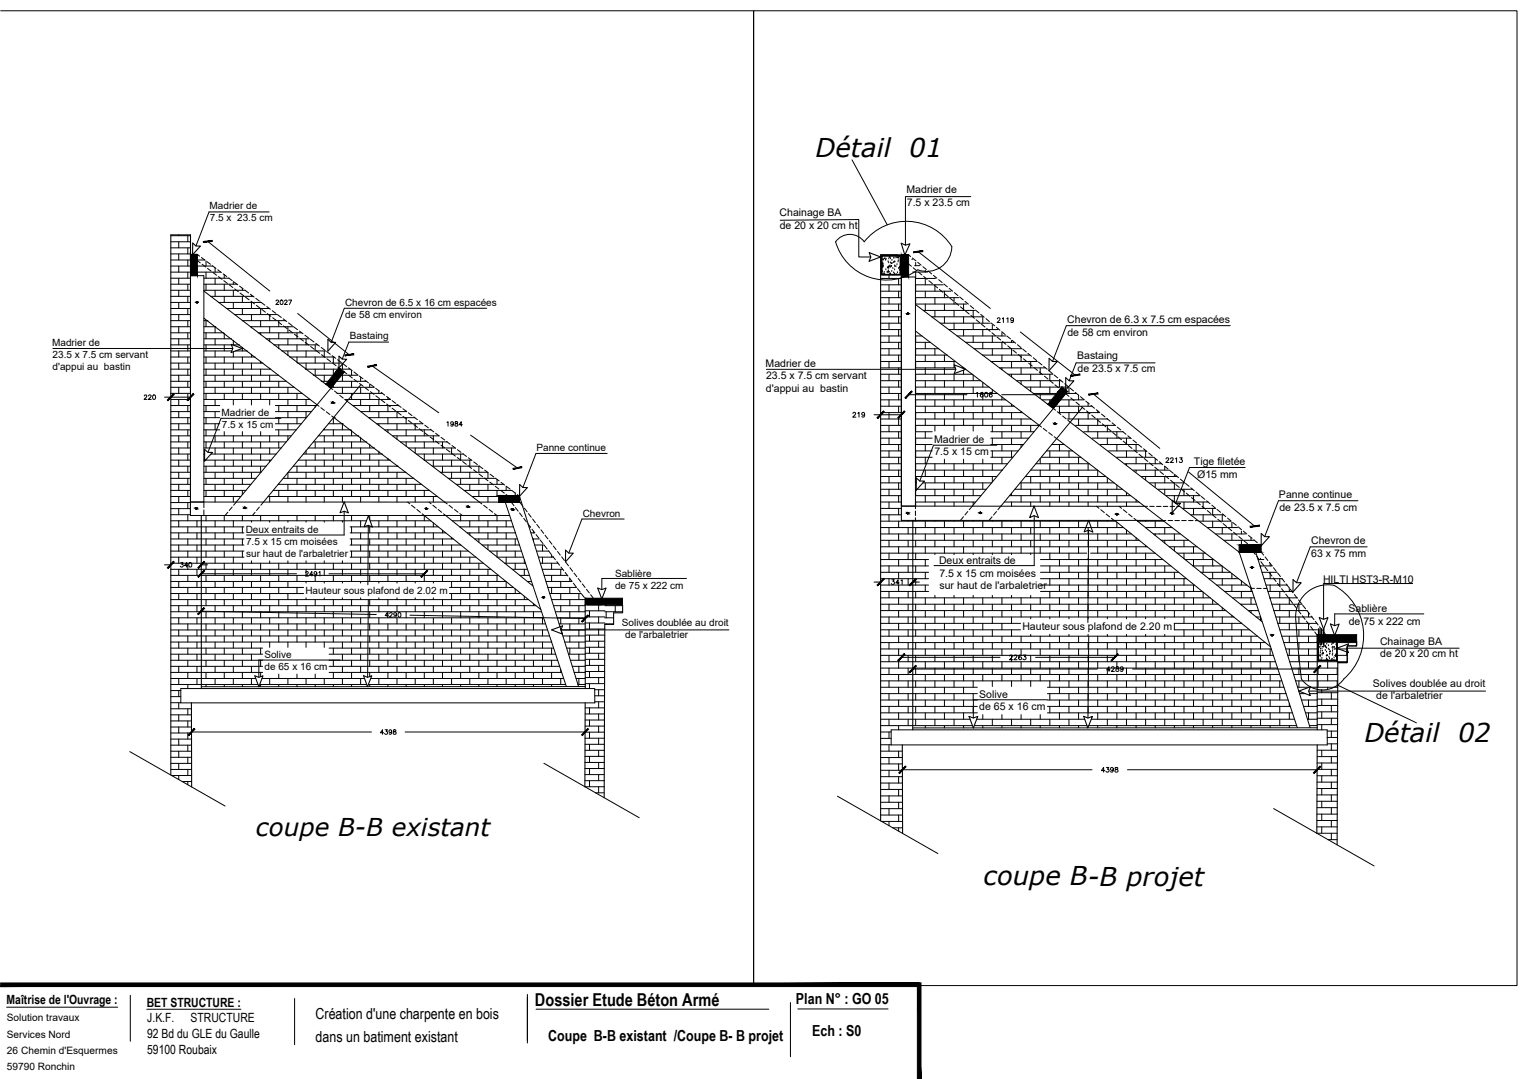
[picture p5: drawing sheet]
<svg xmlns="http://www.w3.org/2000/svg" width="420mm" height="297mm" viewBox="0 0 420 297" stroke-linecap="round" stroke-linejoin="round" font-family="sans-serif">
<defs><g id="words">
<g font-size="7.1">
<text x="224.6" y="43.3">Détail 01</text>
<text x="375.7" y="204.2">Détail 02</text>
<text x="270.8" y="243.7">coupe B-B projet</text>
</g>
<text font-size="6.8" x="70.5" y="230.2">coupe B-B existant</text>
<text font-size="4.9" x="147.3" y="276.8">Dossier Etude Béton Armé</text>
<g font-size="4.4">
<text x="273.8" y="90">2119</text>
<text x="233.9" y="116.1">219</text>
<text x="244.5" y="162.3">341</text>
<text x="103.7" y="203.6">4398</text>
<text x="302.3" y="213.8">4398</text>
</g>
<g font-size="4.2">
<text x="86.9" y="280.6">Création d'une charpente en bois</text>
<text x="219.2" y="276.5">Plan N° : GO 05</text>
<text x="86.9" y="286.9">dans un batiment existant</text>
<text x="150.9" y="286.5">Coupe B-B existant /Coupe B- B projet</text>
<text x="223.6" y="285.3">Ech : S0</text>
</g>
<g font-size="4">
<text x="75.1" y="85">2027</text>
<text x="38.8" y="111.1">220</text>
<text x="267.8" y="110.4">1606</text>
<text x="122.1" y="118.5">1984</text>
<text x="320" y="128.4">2213</text>
<text x="48.7" y="157.3">340</text>
<text x="105.1" y="171.1">4290</text>
<text x="276.9" y="182.7">2263</text>
<text x="303.7" y="185.9">4289</text>
</g>
<g font-size="3.5">
<text x="1.8" y="276.5">Maîtrise de l'Ouvrage :</text>
<text x="40.4" y="277.1">BET STRUCTURE :</text>
<text x="40.6" y="281.5">J.K.F.</text>
<text x="52.5" y="281.5">STRUCTURE</text>
<text x="40.5" y="285.9">92 Bd du GLE du Gaulle</text>
<text x="40.5" y="290.2">59100 Roubaix</text>
</g>
<g font-size="2.9">
<text x="249.6" y="53.2">Madrier de</text>
<text x="214.7" y="59.5">Chainage BA</text>
<text x="249.7" y="56.7">7.5 x 23.5 cm</text>
<text x="214.7" y="63">de 20 x 20 cm ht</text>
<text x="293.8" y="88.9">Chevron de 6.3 x 7.5 cm espacées</text>
<text x="293.9" y="92.4">de 58 cm environ</text>
<text x="210.8" y="101">Madrier de</text>
<text x="296.6" y="98.9">Bastaing</text>
<text x="210.9" y="107.9">d'appui au bastin</text>
<text x="210.9" y="104.4">23.5 x 7.5 cm servant</text>
<text x="296.7" y="102.3">de 23.5 x 7.5 cm</text>
<text x="257.2" y="121.8">Madrier de</text>
<text x="257.3" y="125.3">7.5 x 15 cm</text>
<text x="328.7" y="128">Tige filetée</text>
<text x="329.6" y="131.6">Ø15 mm</text>
<text x="352.1" y="137.1">Panne continue</text>
<text x="352.3" y="140.6">de 23.5 x 7.5 cm</text>
<text x="361" y="149.8">Chevron de</text>
<text x="258.6" y="155.3">Deux entraits de</text>
<text x="361" y="153.3">63 x 75 mm</text>
<text x="258.6" y="158.8">7.5 x 15 cm moisées</text>
<text x="364.3" y="160.4">HILTI HST3-R-M10</text>
<text x="258.7" y="162.3">sur haut de l'arbaletrier</text>
<text x="281.5" y="173.5">Hauteur sous plafond de 2.20 m</text>
<text x="371.3" y="168.5">Sablière</text>
<text x="371.3" y="172">de 75 x 222 cm</text>
<text x="380" y="177.4">Chainage BA</text>
<text x="380" y="180.9">de 20 x 20 cm ht</text>
<text x="378" y="189.1">Solives doublée au droit</text>
<text x="269.6" y="192.1">Solive</text>
<text x="269.6" y="195.6">de 65 x 16 cm</text>
<text x="378.9" y="192.5">de l'arbaletrier</text>
</g>
<g font-size="2.8">
<text x="57.7" y="57.6">Madrier de</text>
<text x="57.8" y="60.9">7.5 x 23.5 cm</text>
<text x="95" y="84.2">Chevron de 6.5 x 16 cm espacées</text>
<text x="95.1" y="87.5">de 58 cm environ</text>
<text x="14.4" y="95.3">Madrier de</text>
<text x="96.3" y="93.2">Bastaing</text>
<text x="14.5" y="98.6">23.5 x 7.5 cm servant</text>
<text x="14.5" y="101.9">d'appui au bastin</text>
<text x="61" y="114.5">Madrier de</text>
<text x="61.1" y="117.7">7.5 x 15 cm</text>
<text x="147.7" y="124.1">Panne continue</text>
<text x="160.4" y="142.2">Chevron</text>
<text x="67.7" y="146.7">Deux entraits de</text>
<text x="67.7" y="150">7.5 x 15 cm moisées</text>
<text x="67.8" y="153.3">sur haut de l'arbaletrier</text>
<text x="169.3" y="158.8">Sablière</text>
<text x="84.1" y="163.5">Hauteur sous plafond de 2.02 m</text>
<text x="169.4" y="162.1">de 75 x 222 cm</text>
<text x="171.2" y="172.3">Solives doublée au droit</text>
<text x="172.1" y="175.6">de l'arbaletrier</text>
<text x="72.8" y="181.2">Solive</text>
<text x="72.8" y="184.5">de 65 x 16 cm</text>
<text x="1.9" y="281.2">Solution travaux</text>
<text x="1.9" y="285.7">Services Nord</text>
<text x="1.9" y="290.2">26 Chemin d'Esquermes</text>
<text x="1.9" y="294.7">59790 Ronchin</text>
</g>
</g></defs>
<!-- layer: CHARPENTE POT MET -->
<g fill="none" stroke="#000" stroke-width=".28">
<path d="M47 64.9h5.5M47 66.6h5.5M47 68.2h5.4M47 69.9h5.4M47 71.6h5.4M47 73.2h5.4M47 74.9h5.4M47 76.6h5.4M47 78.2h5.4M47 79.9h5.4M49.2 64.7v.2M49.2 66.6v1.6"/>
<path d="M49.2 69.9v1.7M49.2 73.2v1.7M49.2 76.6v1.6M49.2 79.9v1.7M51.7 64.9v1.7M51.7 68.2v1.7M51.7 71.6v1.6M51.7 74.9v1.7M51.7 78.2v1.7M242.5 76.7h5.7M242.5 78.4h5.7M244.8 75.5v1.2"/>
<path d="M244.8 78.4v1.8M247.4 76.7v1.7M47 96.6h5.4M47 98.3h5.4M47 100h5.4M47 81.6h5.4M47 83.3h5.4M47 84.9h5.4M47 86.6h5.4M47 88.3h5.4M47 89.9h5.4M47 91.6h5.4"/>
<path d="M47 93.3h5.4M47 94.9h5.4M49.2 83.3v1.6M49.2 86.6v1.7M49.2 89.9v1.7M49.2 93.3v1.6M49.2 96.6v1.7M49.2 100v1.6M51.7 81.6v1.7M51.7 84.9v1.7M51.7 88.3v1.6M51.7 91.6v1.7"/>
<path d="M51.7 94.9v1.7M51.7 98.3v1.7M242.5 80.2h5.7M242.5 81.9h5.7M242.5 83.7h5.7M242.5 85.5h5.7M242.5 87.2h5.7M242.5 89h5.7M242.5 90.7h5.7M242.5 92.5h5.7M242.5 94.2h5.7M242.5 96h5.7"/>
<path d="M242.5 97.8h5.7M242.5 99.5h5.7M244.8 81.9v1.8M244.8 85.5v1.7M244.8 89v1.7M244.8 92.5v1.7M244.8 96v1.8M244.8 99.5v1.8M247.4 80.2v1.7M247.4 83.7v1.8M247.4 87.2v1.8M247.4 90.7v1.8"/>
<path d="M247.4 94.2v1.8M247.4 97.8v1.7M47 101.6h5.4M47 103.3h5.4M47 105h5.4M47 106.6h5.4M47 108.3h5.4M47 110h5.4M47 111.6h5.4M47 113.3h5.4M47 115h5.4M47 116.7h5.4"/>
<path d="M47 118.3h5.4M47 120h5.4M49.2 103.3v1.7M49.2 106.6v1.7M49.2 110v1.6M49.2 113.3v1.7M49.2 116.7v1.6M49.2 120v1.7M51.7 101.6v1.7M51.7 105v1.6M51.7 108.3v1.7M51.7 111.6v1.7"/>
<path d="M51.7 115v1.7M51.7 118.3v1.7M242.5 103h5.7M242.5 104.8h5.7M242.5 106.6h5.7M242.5 108.3h5.7M242.5 110.1h5.7M242.5 111.8h5.7M242.5 113.6h5.7M242.5 115.3h5.7M242.5 117.1h5.7M242.5 118.9h5.7"/>
<path d="M242.5 101.3h5.7M244.8 103v1.8M244.8 106.6v1.7M244.8 110.1v1.7M244.8 113.6v1.7M244.8 117.1v1.8M247.4 101.3v1.7M247.4 104.8v1.8M247.4 108.3v1.8M247.4 111.8v1.8M247.4 115.3v1.8M247.4 118.9v1.7"/>
<path d="M47 121.7h5.4M47 123.3h5.4M47 125h5.4M47 126.7h5.4M47 128.3h5.4M47 130h5.4M47 131.7h5.4M47 133.3h5.4M47 135h5.4M47 136.7h5.4M47 138.4h5.4M49.2 123.3v1.7"/>
<path d="M49.2 126.7v1.6M49.2 130v1.7M49.2 133.3v1.7M49.2 136.7v1.7M51.7 121.7v1.6M51.7 125v1.7M51.7 128.3v1.7M51.7 131.7v1.6M51.7 135v1.7M51.7 138.4v1.6M242.5 120.6h5.7M242.5 122.4h5.7"/>
<path d="M242.5 124.1h5.7M242.5 125.9h5.7M242.5 127.7h5.7M242.5 129.4h5.7M242.5 131.2h5.7M242.5 132.9h5.7M242.5 134.7h5.7M242.5 136.4h5.7M242.5 138.2h5.7M242.5 140h5.7M244.8 120.6v1.8M244.8 124.1v1.8"/>
<path d="M244.8 127.7v1.7M244.8 131.2v1.7M244.8 134.7v1.7M244.8 138.2v1.8M247.4 122.4v1.7M247.4 125.9v1.8M247.4 129.4v1.8M247.4 132.9v1.8M247.4 136.4v1.8M247.4 140v1.7M47 140h5.4M47 141.7h5.4"/>
<path d="M47 143.4h8.4M47 145h8.4M47 146.7h8.4M47 148.4h8.4M47 150h8.4M47 151.7h8.4M47 153.4h8.4M47 155.1h8.4M47 156.7h8.4M47 158.4h8.4M49.2 140v1.7M49.2 143.4v1.6"/>
<path d="M49.2 146.7v1.7M49.2 150v1.7M51.7 141.7v1.7M51.7 145v1.7M51.7 148.4v1.6M51.7 151.7v1.7M51.7 158.4v1.7M54.2 143.4v1.6M54.2 146.7v1.7M54.2 150v1.7M242.5 141.7h5.7M242.5 143.5h8.8"/>
<path d="M242.5 145.2h8.8M242.5 147h8.8M242.5 148.7h8.8M242.5 150.5h8.8M242.5 152.3h8.8M242.5 154h8.8M242.5 155.8h8.8M242.5 157.6h8.8M242.5 159.3h8.8M244.8 141.7v1.8M244.8 145.2v1.8M244.8 148.7v1.8"/>
<path d="M244.8 152.3v1.7M244.8 155.8v1.8M247.4 143.5v1.7M247.4 147v1.7M247.4 150.5v1.8M247.4 154v1.8M250 143.3v.2M250 145.2v1.8M250 148.7v1.8M250 152.3v1.7M250 155.8v1.8M47 160.1h8.4"/>
<path d="M47 161.7h8.4M47 163.4h8.4M47 165.1h8.4M47 166.7h8.4M47 168.4h8.4M47 170.1h8.4M47 171.8h8.4M47 173.4h8.4M47 175.1h8.4M47 176.7h8.4M47 178.4h8.4M49.2 160.1v1.6"/>
<path d="M49.2 163.4v1.7M49.2 166.7v1.7M49.2 170.1v1.7M49.2 173.4v1.7M49.2 176.7v1.7M51.7 161.7v1.7M51.7 165.1v1.6M51.7 168.4v1.7M51.7 171.8v1.6M51.7 175.1v1.6M51.7 178.4v1.7M54.2 160.1v1.6"/>
<path d="M54.2 163.4v1.7M54.2 166.7v1.7M54.2 170.1v1.7M54.2 173.4v1.7M54.2 176.7v1.7M161.1 168.2h5.4M161.1 169.8h5.4M161.1 171.5h5.4M161.1 173.2h5.4M161.1 174.8h5.4M161.1 176.5h5.4M161.1 178.2h5.4"/>
<path d="M161.1 179.8h5.4M162.3 168.2v1.6M162.3 171.5v1.7M162.3 174.8v1.7M162.3 178.2v1.6M164.8 166.5v1.7M164.8 169.8v1.7M164.8 173.2v1.6M164.8 176.5v1.7M164.8 179.8v1.7M166.5 170.1h2.5M166.5 171.8h2.5"/>
<path d="M166.5 166.7h4.9M166.5 168.4h4.9M166.9 166.4v.3M166.9 168.4v1.7M166.9 171.8v.1M169.4 166.7v1.7M242.5 161.1h8.8M242.5 162.8h8.8M242.5 164.6h8.8M242.5 166.3h8.8M242.5 168.1h8.8M242.5 169.8h8.8"/>
<path d="M242.5 171.6h8.8M242.5 173.4h8.8M242.5 175.1h8.8M242.5 176.9h8.8M242.5 178.7h8.8M244.8 162.8v1.8M244.8 166.3v1.8M244.8 169.8v1.8M244.8 173.4v1.7M244.8 176.9v1.8M247.4 164.6v1.7M247.4 168.1v1.7"/>
<path d="M247.4 171.6v1.8M247.4 175.1v1.8M247.4 178.7v1.7M250 162.8v1.8M250 166.3v1.8M250 169.8v1.8M250 173.4v1.7M250 176.9v1.8M362.7 176.9h.2M362.7 178.7h.2M362.9 176.9v1.8M368.1 176.9h5.4"/>
<path d="M368.1 178.7h.3M368.2 176.9v1.8h2.7M370.8 176.6v.3M370.8 178.7v1.7M373.5 176.9v.9M47 180.1h8.4M47 181.8h8.4M47 183.4h8.4M47 185.1h8.4M47 186.8h8.4M47 188.4h8.4M47 190.1h2.8"/>
<path d="M47 191.8h2.8M47 193.4h2.8M47 195.1h5.7M47 196.8h5.7M47 198.5h5.7M49.2 180.1v1.7M49.2 183.4v1.7M49.2 186.8v1.6M49.2 190.1v1.7M49.2 193.4v1.7M49.2 196.8v1.7M51.7 181.8v1.6"/>
<path d="M51.7 185.1v1.7M51.7 188.4v1.2M51.7 195.1v1.7M51.7 198.5v1.6M54.2 180.1v1.7M54.2 183.4v1.7M54.2 186.8v1.6M161.1 198.2h5.3M161.1 199.9h5.3M161.1 181.5h5.4M161.1 183.2h5.4M161.1 184.9h5.4"/>
<path d="M161.1 194.9h5.3M161.1 196.5h5.3M161.1 186.5h5.4M161.1 188.2h5.4M162.3 181.5v1.7M162.3 184.9v1.6M162.3 188.2v1.4M162.3 194.9v1.6M162.3 198.2v1.7M163.7 189.9h2.8M163.7 191.5h2.8M163.8 193.2h2.6"/>
<path d="M164.8 183.2v1.7M164.8 186.5v1.7M164.8 189.9v1.6M164.8 193.2v1.7M164.8 196.5v1.7M164.8 199.9v1.7M242.5 180.4h8.8M242.5 182.2h8.8M242.5 183.9h8.8M242.5 185.7h8.8M242.5 187.4h8.8M242.5 189.2h8.8"/>
<path d="M242.5 191h8.8M242.5 192.7h8.8M242.5 194.5h8.8M242.5 196.2h8.8M242.5 198h8.8M242.5 199.8h8.8M244.8 180.4v1.8M244.8 183.9v1.8M244.8 187.4v1.8M244.8 191v1.7M244.8 194.5v1.7M244.8 198v1.8"/>
<path d="M247.4 182.2v1.7M247.4 185.7v1.7M247.4 189.2v1.8M247.4 192.7v1.8M247.4 196.2v1.8M247.4 199.8v1.1M250 180.4v1.8M250 183.9v1.8M250 187.4v1.8M250 191v1.7M250 194.5v1.7M250 198v1.8"/>
<path d="M362.6 190.7h5.8M362.6 192.5h5.7M362.7 182.2h8.2M362.7 180.4h.2M362.7 183.9h5.6M362.7 185.7h5.6M362.7 187.4h5.6M362.7 189.2h5.6M362.7 194.2h5.6M362.7 196h5.6M362.7 197.7h5.6M362.7 199.5h5.6"/>
<path d="M362.9 180.4v1.8M362.9 183.9v1.8M362.9 187.4v1.8M363.9 189.8v.9M363.9 192.5v1.7M363.9 196v1.7M363.9 199.5v1.4M365.5 182.2v1.7M365.5 185.7v1.7M365.5 189.2v.6M366.6 190.7v1.8M366.6 194.2v1.8"/>
<path d="M366.6 197.7v1.8M368.1 180.4h.3M368.2 180.4v1.8M368.2 183.9v1.8M368.2 187.4v1.8M368.3 180.4h2.6M370.8 182.2v.2M47 200.1h5.7M47 201.8h5.7M47 203.5h5.7M47 205.1h5.7M47 206.8h5.7"/>
<path d="M47 208.5h5.7M47 210.1h5.7M47 211.8h5.7M47.3 213.5h5.4M49.2 200.1v1.7M49.2 203.5v1.6M49.2 206.8v1.7M49.2 210.1v1.7M49.2 213.5v1.1M50.2 215.1h2.5M51.7 201.8v1.7M51.7 205.1v1.7"/>
<path d="M51.7 208.5v1.6M51.7 211.8v1.7M51.7 215.1v.9M161 214.9h5.3M161 216.6h5.3M161.1 209.9h5.3M161.1 211.6h5.3M161.1 213.2h5.3M161.1 203.2h5.3M161.1 204.9h5.3M161.1 206.6h5.3M161.1 208.2h5.3"/>
<path d="M161.1 201.6h5.3M162.3 201.6v1.6M162.3 204.9v1.7M162.3 208.2v1.7M162.3 211.6v1.6M162.3 214.9v1.7M164 218.3h2.3M164.8 203.2v1.7M164.8 206.6v1.6M164.8 209.9v1.7M164.8 213.2v1.7M164.8 216.6v1.7"/>
<path d="M242.5 206.8h6M242.5 201.5h2.9M242.5 203.3h2.9M242.5 205h2.9M242.5 208.5h6M242.5 210.3h6M242.5 212.1h6M242.5 213.8h6M242.5 215.6h6M242.5 217.3h6M242.5 219.1h6M244.8 201.5v1.8"/>
<path d="M244.8 205v1.8M244.8 208.5v1.8M244.8 212.1v1.7M244.8 215.6v1.7M244.8 219.1v1.8M247.4 206.8v1.7M247.4 210.3v1.8M247.4 213.8v1.8M247.4 217.3v1.8M362.6 217.1h5.6M362.6 218.8h5.6M362.6 211.8h5.7"/>
<path d="M362.6 213.6h5.7M362.6 215.3h5.6M362.6 206.5h5.7M362.6 208.3h5.7M362.6 210h5.7M363.9 206.5v1.8M363.9 210v1.8M363.9 213.6v1.7M363.9 217.1v1.7M365.4 201.3h2.9M365.4 203h2.9M365.4 204.8h2.9"/>
<path d="M366.6 201.3v1.7M366.6 204.8v1.7M366.6 208.3v1.7M366.6 211.8v1.8M366.6 215.3v1.8M366.6 218.8v1.8M242.5 220.9h6M242.5 222.6h6M242.5 224.4h6M242.7 226.1h5.8M244.8 222.6v1.8M244.8 226.1v1.2"/>
<path d="M245.8 227.9h2.7M247.4 220.9v1.7M247.4 224.4v1.7M247.4 227.9v.9M362.6 229.4h5.6M362.6 224.1h5.6M362.6 225.9h5.6M362.6 227.6h5.6M362.6 220.6h5.6M362.6 222.3h5.6M363.9 220.6v1.7M363.9 224.1v1.8"/>
<path d="M363.9 227.6v1.8M365.7 231.1h2.5M366.6 222.3v1.8M366.6 225.9v1.7M366.6 229.4v1.7"/>
</g>
<!-- layer: textes. R+1 -->
<g fill="none" stroke="#000" stroke-width=".3">
<path d="M47 64.7v148.6M52.5 64.7l-.1 77.2M242.5 70.2v155.8M248.2 70.2v73.1M55.4 141.9v47.7M251.3 143.3v57.6M161.1 166.5v23.1M171.4 166.5v2.2h-2.4v3.2h-2.5l-.2 47.7M362.7 176.6v24.3M373.5 176.7v1.1h-2.6v4.6h-2.6l-.1 50.2M52.7 193.5l.1 23.1M161.1 193.5l-.1 23.1"/>
<path d="M248.4 205.1l.1 24.3M362.7 205.1l-.1 24.3"/>
</g>
<g fill="none" stroke="#000" stroke-width=".28">
<path d="M52.4 71.6h4M52.4 73.2h6.2M52.4 74.9h8.4M54.2 70v1.6M54.2 73.2v1.7M56.1 76.6h6.9M56.1 78.2h9.2M56.1 79.9h11.4M56.7 71.8v1.4M56.7 74.9v1.7M56.7 78.2v1.7M59.2 73.7v1.2"/>
<path d="M59.2 76.6v1.6M59.2 79.9v1.7M61.7 75.6v1M61.7 78.2v1.7M64.2 77.5v.7M64.2 79.9v1.7M66.7 79.4v.5M251.1 71.4h.1M251.3 74.9h4.1M251.8 73.1h1.4M252.1 76.7h5.4M252.1 78.4h7.6"/>
<path d="M252.1 72.2v.9M252.1 74.9v1.8M252.1 78.4v1.8M254.8 74.4v.5M254.8 76.7v1.7M257.4 76.5v.2M257.4 78.4v1.8M56.1 88.3h1.1M56.1 89.9h3.3M56.1 91.6h5.5M56.1 93.3h7.6M56.1 94.9h7.6"/>
<path d="M56.1 96.6h7.7M56.1 98.3h14.1M56.1 100h16.3M56.7 88.3v1.6M56.7 91.6v1.7M56.7 94.9v1.7M56.7 98.3v1.7M58 81.6h11.7M59.2 89.9v1.7M59.2 93.3v1.6M59.2 96.6v1.7M59.2 100v1.6"/>
<path d="M60.2 83.3h11.7M61.7 81.6v1.7M61.7 91.7v1.6M61.7 94.9v1.7M61.7 98.3v1.7M62.4 84.9h11.8M64.1 94.9h1.8M64.2 83.3v1.6M64.2 93.7v1.2M64.2 96.8v1.5M64.2 100v1.6M64.5 86.6h11.9"/>
<path d="M64.9 96.6h3.2M66.7 88.3h11.9M66.7 81.6v1.7M66.7 84.9v1.7M66.7 88.3h.1M66.7 95.6v1M66.7 98.3v1.7M68.9 89.9h11.9M69.2 81.2v.4M69.2 83.3v1.6M69.2 86.6v1.7M69.2 89.9v.3"/>
<path d="M69.2 97.5v.8M69.2 100v1.6M71.1 91.6h12M71.8 83.1v.2M71.8 84.9v1.7M71.8 88.3v1.6M71.8 91.6v.5M71.8 99.4v.6M73.2 93.3h12.1M74.3 86.6v1.7M74.3 89.9v1.7M74.3 93.3v.8"/>
<path d="M75.4 94.9h12.1M76.8 88.3v1.6M76.8 91.6v1.7M76.8 94.9v1.1M77.6 96.6h12.1M79.3 89.9v1.7M79.3 93.3v1.6M79.3 96.6v1.3M79.7 98.3h12.3M81.8 91.6v1.7M81.8 94.9v1.7M81.8 98.3v1.6"/>
<path d="M81.9 100h12.3M84.3 93.3v1.6M84.3 96.6v1.7M84.3 100v1.6M86.8 94.9v1.7M86.8 98.3v1.7M89.3 96.6v1.7M89.3 100v1.6M91.8 98.3v1.7M252.1 80.2h9.8M252.1 81.9h11.9M252.1 83.7h14.1"/>
<path d="M252.1 92.5h1.7M252.1 94.2h4.1M252.1 96h6.4M252.1 97.8h8.7M252.1 99.5h11M252.1 81.9v1.8M252.1 92.5v1.7M252.1 96v1.8M252.1 99.5v1.8M254.2 85.5h14.2M254.8 80.2v1.7M254.8 83.7v1.8"/>
<path d="M254.8 94.2v1.8M254.8 97.8v1.7M256.5 87.2h14M257.4 81.9v1.8M257.4 85.5v1.7M257.4 96v1.8M257.4 99.5v1.8M258.9 89h13.8M260 80.2v1.7M260 83.7v1.8M260 87.2v1.8M260 97.8v1.7"/>
<path d="M261.2 90.7h13.6M262.7 81.9v1.8M262.7 85.5v1.7M262.7 89v1.7M262.7 99.5v1.8M263.5 92.5h13.5M265.3 83.7v1.8M265.3 87.2v1.8M265.3 90.7v1.8M265.9 94.2h13.2M267.9 85.5v1.7M267.9 89v1.7"/>
<path d="M267.9 92.5v1.7M268.2 96h13.1M270.5 97.8h13M270.6 87.3v1.7M270.6 90.7v1.8M270.6 94.2v1.8M270.6 97.8h.1M272.9 99.5h12.7M273.2 92.5v1.7M273.2 96v1.8M273.2 99.5v.3M275.9 91.6v.9"/>
<path d="M275.9 94.2v1.8M275.9 97.8v1.7M278.5 93.7v.5M278.5 96v1.8M278.5 99.5v1.8M281.1 95.9v.1M281.1 97.8v1.7M283.8 99.5v1.8M56.1 101.6h18.5M56.1 103.3h20.6M56.1 105h22.8M56.1 106.6h25"/>
<path d="M56.1 108.3h27.1M56.1 110h29.3M56.1 111.6h4.4M56.1 113.3h4.4M56.1 115h4.4M56.1 116.7h4.4M56.1 118.3h4.4M56.1 120h24.1M56.7 101.6v1.7M56.7 105v1.6M56.7 108.3v1.7M56.7 111.6v1.7"/>
<path d="M56.7 115v1.7M56.7 118.3v1.7M59.2 103.3v1.7M59.2 106.6v1.7M59.2 110v1.6M59.2 113.3v1.7M59.2 116.7v1.6M59.2 120v1.7M61.7 101.6v1.7M61.7 105v1.6M61.7 108.3v1.7M61.7 118.8v1.2"/>
<path d="M64.2 103.3v1.7M64.2 106.6v1.7M64.2 110v1.5M64.2 120v1.7M66.7 101.6v1.7M66.7 105v1.6M66.7 108.3v1.7M66.7 118.8v1.2M69.2 103.3v1.7M69.2 106.6v1.7M69.2 110v1.5M69.2 120v1.7"/>
<path d="M71.8 101.6v1.7M71.8 105v1.6M71.8 108.3v1.7M71.8 118.8v1.2M74.3 101.4v.2M74.3 103.3v1.7M74.3 106.6v1.7M74.3 110v1.5M74.3 120v1.7M75.8 111.6h11.3M75.8 113.3h10M75.8 115h8.6"/>
<path d="M75.8 116.7h7.2M75.8 118.3h5.8M76.8 105v1.6M76.8 108.3v1.7M76.8 111.6v1.7M76.8 115v1.7M76.8 118.3v1.7M79.3 106.6v1.7M79.3 110v1.6M79.3 113.3v1.7M79.3 116.7v1.6M79.3 120v1.1"/>
<path d="M81.8 108.3v1.7M81.8 111.6v1.7M81.8 115v1.7M84.1 101.6h12.3M84.3 110v1.6M84.3 113.3v1.7M86.3 103.3h12.3M86.8 101.6v1.7M86.8 111.6v.5M87.6 120h11.2M88.4 105h11.5M89 118.3h7.6"/>
<path d="M89.3 103.3v1.7M89.3 118v.3M89.3 120v1.7M90.4 116.7h4.1M90.6 106.6h12.5M91.8 101.6v1.7M91.8 105v1.6M91.8 118.3v1.7M92.3 115h-.5v1.7M92.8 108.3h12.5M94.3 100v1.6M94.3 103.3v1.7"/>
<path d="M94.3 106.6v1.7M94.3 116.7v1.6M94.3 120v1.7M94.9 110h12.6M96.8 101.9v1.4M96.8 105v1.6M96.8 108.3v1.7M96.8 118.4v1.6M97.1 111.6h12.7M99.3 103.8v1.2M99.3 106.6v1.7M99.3 110v1.6"/>
<path d="M99.3 113.3h12.7M100 105h.9M101.5 115h12.7M101.8 105.7v.9M101.8 108.3v1.7M101.8 111.6v1.7M101.8 115v.2M103.7 116.7h12.7M104.3 107.6v.7M104.3 110v1.6M104.3 113.3v1.7M104.3 116.7v.4"/>
<path d="M105.9 118.3h12.8M106.8 109.4v.6M106.8 111.6v1.7M106.8 115v1.7M106.8 118.3v.7M108.1 120h12.8M109.3 111.3v.3M109.3 113.3v1.7M109.3 116.7v1.6M109.3 120v.9M111.8 113.2v.1M111.8 115v1.7"/>
<path d="M111.8 118.3v1.7M114.3 116.7v1.6M114.3 120v1.7M116.8 118.3v1.7M119.3 120v1.7M252.1 101.3h10.9M252.1 103h15.6M252.1 104.8h17.9M252.1 106.6h20.2M252.1 108.3h22.5M252.1 110.1h24.8M252.1 111.8h27.1"/>
<path d="M252.1 113.6h29.4M252.1 115.3h31.7M252.1 117.1h34.1M252.1 118.9h4.6M252.1 103v1.8M252.1 106.6v1.7M252.1 110.1v1.7M252.1 113.6v1.7M252.1 117.1v1.8M254.8 101.3v1.7M254.8 104.8v1.8M254.8 108.3v1.8"/>
<path d="M254.8 111.8v1.8M254.8 115.3v1.8M254.8 118.9v1.7M257.4 103v1.8M257.4 106.6v1.7M257.4 110.1v1.7M257.4 113.6v1.7M257.4 117.1v1.6M260 101.3v1.7M260 104.8v1.8M260 108.3v1.8M260 111.8v1.8"/>
<path d="M260 115.3v1.8M262.7 103v1.8M262.7 106.6v1.7M262.7 110.1v1.7M262.7 113.6v1.7M262.7 117.1v1.6M264.9 101.3h.5M265.3 101.3v.1M265.3 101.9v1.1M265.3 104.8v1.8M265.3 108.3v1.8M265.3 111.8v1.8"/>
<path d="M265.3 115.3v1.8M267.9 103.2v1.6M267.9 110.1v1.7M267.9 113.6v1.7M267.9 117.1v1.6M270.6 105.2v1.4M270.6 111.8v1.8M270.6 115.3v1.8M272.8 118.9h11.9M273.2 110.1v1.7M273.2 113.6v1.7M273.2 117.1v1.8"/>
<path d="M275.2 101.3h12.6M275.9 101.3v.5M275.9 109.3v.8M275.9 111.8v1.8M275.9 115.3v1.8M275.9 118.9v1.7M277.5 103h12.4M278.5 103v.8M278.5 111.3v.5M278.5 113.6v1.7M278.5 117.1v1.8M279.9 104.8h12.2"/>
<path d="M281.1 101.3v1.7M281.1 104.8v1M281.1 113.3v.3M281.1 115.3v1.8M281.1 118.9v1.7M282.2 106.6h12.1M283.8 103v1.8M283.8 106.6v1.1M283.8 115.3h.1M283.8 117.1v1.8M284.5 108.3h8.4M286.4 101.3v1.7"/>
<path d="M286.4 104.8v1.8M286.4 108.3v1.4M289.1 103v1.8M289.1 106.6v1.7M289.1 110.1v1.6M289.2 111.8h1.2M290.6 111.8h10.1M291.6 113.6h11.2M291.7 108.3v1.8h-4.8M291.7 104.8v1.8M291.7 111.8v1.8M292 110.1h6.5"/>
<path d="M293.5 108.3h2.9M293.9 115.3h11M294.3 106.6v1.7M294.3 110.1v1.7M294.3 113.6v1.7M296.1 117.1h10.9M297 108.8v1.3M297 111.8v1.8M297 115.3v1.8M298.4 118.9h10.8M299.6 111v.8M299.6 113.6v1.7"/>
<path d="M299.6 117.1v1.8M302.2 113.1v.5M302.2 115.3v1.8M302.2 118.9v1.7M304.9 115.3h.1M304.9 117.1v1.8M307.5 118.9v1.7M56.1 121.7h22.7M56.1 123.3h21.3M56.1 125h.2M56.1 126.7h.2M56.1 128.3h17.2"/>
<path d="M56.1 130h15.8M56.1 131.7h14.4M56.1 133.3h13M56.1 135h11.6M56.1 136.7h10.2M56.6 126.7h18.1M56.7 121.7v1.6M56.7 126.5v.2M56.7 128.3v1.7M56.7 131.7v1.6M56.7 135v1.7M58.1 125h18"/>
<path d="M59.2 123.3v1.7M59.2 126.7v1.6M59.2 130v1.7M59.2 133.3v1.7M59.2 136.7v1.5M61.7 121.7v1.6M61.7 125v1.7M61.7 128.3v1.7M61.7 131.7v1.6M61.7 135v1.7M64.2 123.3v1.7M64.2 126.7v1.6"/>
<path d="M64.2 130v1.7M64.2 133.3v1.7M64.2 136.7v1.5M66.7 121.7v1.6M66.7 125v1.7M66.7 128.3v1.7M66.7 131.7v1.6M66.7 135v1.2M69.2 123.3v1.7M69.2 126.7v1.6M69.2 130v1.7M71.8 121.7v1.6"/>
<path d="M71.8 125v1.7M71.8 128.3v1.7M73.8 136.7h46.7M74.3 123.3v1.7M74.3 126.7v.5M74.3 136.7v1.5M75.2 135h43.1M76.6 133.3h39.5M76.8 121.7v1.6M76.8 133.1v.2M76.8 135v1.7M78 131.7h36"/>
<path d="M79.3 130.1v1.6M79.3 133.3v1.7M79.3 136.7v1.5M79.4 130h32.4M80.7 128.3h28.9M81.8 128.3v1.7M81.8 131.7v1.6M81.8 135v1.7M82.1 126.7h25.4M83.5 125h21.8M84.3 124v1M84.3 126.7v1.6"/>
<path d="M84.3 130v1.7M84.3 133.3v1.7M84.3 136.7v1.5M84.9 123.3h18.2M86.3 121.7h14.7M86.8 121.7v1.6M86.8 125v1.7M86.8 128.3v1.7M86.8 131.7v1.6M86.8 135v1.7M89.3 123.3v1.7M89.3 126.7v1.6"/>
<path d="M89.3 130v1.7M89.3 133.3v1.7M89.3 136.7v1.5M91.8 121.7v1.6M91.8 125v1.7M91.8 128.3v1.7M91.8 131.7v1.6M91.8 135v1.7M94.3 123.3v1.7M94.3 126.7v1.6M94.3 130v1.7M94.3 133.3v1.7"/>
<path d="M94.3 136.7v1.5M96.8 121.7v1.6M96.8 125v1.7M96.8 128.3v1.7M96.8 131.7v1.6M96.8 135v1.7M99.3 120.4v1.3M99.3 123.3v1.7M99.3 126.7v1.6M99.3 130v1.7M99.3 133.3v1.7M99.3 136.7v1.5"/>
<path d="M101.8 122.3v1M101.8 125v1.7M101.8 128.3v1.7M101.8 131.7v1.6M101.8 135v1.7M104.3 124.2v.8M104.3 126.7v1.6M104.3 130v1.7M104.3 133.3v1.7M104.3 136.7v1.5M106.8 126.2v.5M106.8 128.3v1.7"/>
<path d="M106.8 131.7v1.6M106.8 135v1.7M109.3 128.1v.2M109.3 130v1.7M109.3 133.3v1.7M109.3 136.7v1.5M110.3 121.7h12.8M111.8 121.7v1.1M111.8 131.7v1.6M111.8 135v1.7M112.5 123.3h12.8M114.3 123.3v1.4"/>
<path d="M114.3 133.3v1.7M114.3 136.7v1.5M114.7 125h12.9M116.8 125v1.7h13M116.8 121.7v1.6M116.8 135v1.7M119 128.3h13M119.3 123.3v1.7M119.3 126.7v1.6M119.3 136.7v1.5M121.2 130h13M121.8 121.7v1.6"/>
<path d="M121.8 125v1.7M121.8 128.3v1.7M123.4 131.7h13.1M124.3 123.3v1.7M124.3 126.7v1.6M124.3 130v1.7M125.6 133.3h13.1M126.8 125v1.7M126.8 128.3v1.7M126.8 131.7v1.6M127.8 135h13.1M129.3 126.7v1.6"/>
<path d="M129.3 130v1.7M129.3 133.3v1.7M130 136.7h13M131.8 128.3v1.7M131.8 131.7v1.6M131.8 135v1.7M134.3 130.1v1.6M134.3 133.3v1.7M134.3 136.7v1.5M136.8 132v1.3M136.8 135v1.7M139.4 133.8v1.2"/>
<path d="M139.4 136.7v1.5M141.9 135.7v1M252.1 120.6h4.6M252.1 122.4h4.6M252.1 124.1h4.6M252.1 125.9h4.6M252.1 127.7h25.3M252.1 129.4h23.8M252.1 131.2h22.4M252.1 132.9h.2M252.1 134.7h.2M252.1 136.4h18"/>
<path d="M252.1 138.2h16.5M252.1 120.6v1.8M252.1 124.1v1.8M252.1 127.7v1.7M252.1 131.2v1.7M252.1 134.7v1.7M252.1 138.2v1.1M252.5 134.7h19M254.1 132.9h18.9M254.8 122.4v1.7M254.8 125.9v1.8M254.8 129.4v1.8"/>
<path d="M254.8 132.9v1.8M254.8 136.4v1.8M257.4 127.7v1.7M257.4 131.2v1.7M257.4 134.7v1.7M257.4 138.2v1.1M260 126.4v1.3M260 129.4v1.8M260 132.9v1.8M260 136.4v1.8M262.7 127.7v1.7M262.7 131.2v1.7"/>
<path d="M262.7 134.7v1.7M262.7 138.2v1.1M265.3 126.4v1.3M265.3 129.4v1.8M265.3 132.9v1.8M265.3 136.4v1.8M267.9 127.7v1.7M267.9 131.2v1.7M267.9 134.7v1.7M267.9 138.2v.8M270.6 126.4v1.3M270.6 129.4v1.8"/>
<path d="M270.6 132.9v1.8M272.8 120.6h10.4M272.8 122.4h9M272.8 124.1h7.5M272.8 125.9h6M273.2 120.6v1.8M273.2 124.1v1.8M273.2 127.7v1.7M273.2 131.2v1.5M275.9 122.4v1.7M275.9 125.9v1.8M275.9 129.4v.1"/>
<path d="M276.5 138.2h37.1M278 136.4h33.3M278.5 120.6v1.8M278.5 124.1v1.8M278.5 135.8v.6M278.5 138.2v1.1M279.4 134.7h29.6M280.9 132.9h25.8M281.1 122.4v.8M281.1 132.9v1.8M281.1 136.4v1.8M282.3 131.2h22.2"/>
<path d="M283.8 129.4h18.4M283.8 131.2v1.7M283.8 134.7v1.7M283.8 138.2v1.1M285.2 127.7h14.7M286.4 126.2v1.5M286.4 129.4v1.8M286.4 132.9v1.8M286.4 136.4v1.8M286.7 125.9h10.9M288.1 124.1h7.2M289.1 124.1v1.8"/>
<path d="M289.1 127.7v1.7M289.1 131.2v1.7M289.1 134.7v1.7M289.1 138.2v1.2M289.6 122.4h3.5M291.7 122.4v1.7M291.7 125.9v1.8M291.7 129.4v1.8M291.7 132.9v1.8M291.7 136.4v1.8M294.3 124.1v1.8M294.3 127.7v1.7"/>
<path d="M294.3 131.2v1.7M294.3 134.7v1.7M294.3 138.2v1.2M297 125.9v1.8M297 129.4v1.8M297 132.9v1.8M297 136.4v1.8M299.6 127.7v1.7M299.6 131.2v1.7M299.6 134.7v1.7M299.6 138.2v1.2M300.7 120.6h10.6"/>
<path d="M302.2 129.5v1.7M302.2 132.9v1.8M302.2 136.4v1.8M302.9 122.4h10.5M304.9 120.6v1.8M304.9 131.5v1.4M304.9 134.7v1.7M304.9 138.2v1.2M305.2 124.1h10.4M307.5 125.9h10.2M307.5 122.4v1.7M307.5 125.9h.1"/>
<path d="M307.5 133.5v1.2M307.5 136.4v1.8M309.7 127.7h10.1M310.2 120.6v1.8M310.2 124.1v1.8M310.2 127.7v.3M310.2 135.6v.8M310.2 138.2v1.2M312 129.4h10M312.8 122.4v1.7M312.8 125.9v1.8M312.8 129.4v.6"/>
<path d="M312.8 137.6v.6M314.3 131.2h9.8M315.4 124.1v1.8M315.4 127.7v1.7M315.4 131.2v.9M316.5 132.9h9.7M318.1 126.2v1.5M318.1 129.4v1.8M318.1 132.9v1.2M318.8 134.7h9.6M320.7 131.2v1.7M320.7 134.7v1.5"/>
<path d="M321.1 136.4h9.4M323.3 130.5v.7M323.3 132.9v1.8M323.3 136.4v1.8M323.4 138.2h9.2M325.6 140h9.2M326 132.7v.2M326 134.7v1.7M326 138.2v1.8M328.6 136.4v1.8M328.6 140v1.7M331.3 138.2v1.8"/>
<path d="M333.9 140v1.7M55.4 145h11.8M55.4 146.7h11.8M55.4 148.4h11.8M55.4 150h11.8M55.4 151.7h11.8M55.4 153.4h11.8M55.4 155.1h77.7M55.4 156.7h79.7M55.4 158.4h81.8M55.4 143.4h45.5M56.7 141.9v1.5"/>
<path d="M56.7 145v1.7M56.7 148.4v1.6M56.7 151.7v1.7M56.7 155.1v1.6M56.7 158.4v1.7M59.2 143.4v1.6M59.2 146.7v1.7M59.2 150v1.7M59.2 153.4v1.7M59.2 156.7v1.7M61.7 141.9v1.5M61.7 145v1.7"/>
<path d="M61.7 148.4v1.6M61.7 151.7v1.7M61.7 155.1v1.6M61.7 158.4v1.7M64.2 143.4v1.6M64.2 146.7v1.7M64.2 150v1.7M64.2 153.4v1.7M64.2 156.7v1.7M66.7 141.9v1.5M66.7 145v1.7M66.7 148.4v1.6"/>
<path d="M66.7 151.7v1.7M66.7 155.1v1.6M66.7 158.4v1.7M69.2 143.4v.3M69.2 154.4v.7M69.2 156.7v1.7M71.8 141.9v1.5M71.8 155.1v1.6M71.8 158.4v1.7M74.3 143.4v.3M74.3 154.4v.7M74.3 156.7v1.7"/>
<path d="M76.8 141.9v1.5M76.8 155.1v1.6M76.8 158.4v1.7M79.3 143.4v.3M79.3 154.4v.7M79.3 156.7v1.7M81.8 141.9v1.5M81.8 155.1v1.6M81.8 158.4v1.7M84.3 143.4v.3M84.3 154.4v.7M84.3 156.7v1.7"/>
<path d="M86.8 141.9v1.5M86.8 155.1v1.6M86.8 158.4v1.7M89.3 143.4v.3M89.3 154.4v.7M89.3 156.7v1.7M91.8 141.9v1.5M91.8 155.1v1.6M91.8 158.4v1.7M94.3 143.4v.3M94.3 154.4v.7M94.3 156.7v1.7"/>
<path d="M96.4 145h24.3M96.4 146.7h26.3M96.4 148.4h28.4M96.4 151.7h32.5M96.4 153.4h34.6M96.8 141.9v1.5M96.8 145v1.7M96.8 148.4v1.6M96.8 151.7v1.7M96.8 155.1v1.6M96.8 158.4v1.7M99.3 143.4v1.6"/>
<path d="M99.3 146.7v1.7M99.3 150v1.7M99.3 153.4v1.7M99.3 156.7v1.7M101.8 141.9v1.2M101.8 145v1.7M101.8 148.4v1.6M101.8 151.7v1.7M101.8 155.1v1.6M101.8 158.4v1.7M101.9 143.4h16.7M104.3 143.4v1.6"/>
<path d="M104.3 146.7v1.7M104.3 150v1.7M104.3 153.4v1.7M104.3 156.7v1.7M106.8 141.9v1.5M106.8 145v1.7M106.8 148.4v1.6M106.8 151.7v1.7M106.8 155.1v1.6M106.8 158.4v1.7M109.3 143.4v1.6M109.3 146.7v1.7"/>
<path d="M109.3 150v1.7M109.3 153.4v1.7M109.3 156.7v1.7M111.8 141.9v1.5M111.8 145v1.7M111.8 148.4v1.6M111.8 151.7v1.7M111.8 155.1v1.6M111.8 158.4v1.7M114.3 143.4v1.6M114.3 146.7v1.7M114.3 150v1.7"/>
<path d="M114.3 153.4v1.7M114.3 156.7v1.7M116.8 141.9v1.5M116.8 145v1.7M116.8 148.4v1.6M116.8 151.7v1.7M116.8 155.1v1.6M116.8 158.4v1.7M119.3 143.9v1.1M119.3 146.7v1.7M119.3 150v1.7M119.3 153.4v1.7"/>
<path d="M119.3 156.7v1.7M121.8 146v.7M121.8 148.4v1.6M121.8 151.7v1.7M121.8 155.1v1.6M121.8 158.4v1.7M124.3 148v.4M124.3 150v1.7M124.3 153.4v1.7M124.3 156.7v1.7M124.5 143.4h16.3M126.6 145h14.8"/>
<path d="M126.8 150h-30.4M126.8 141.9v1.5M126.8 145v.3M126.8 151.7v1.7M126.8 155.1v1.6M126.8 158.4v1.7M128.6 146.7h13.3M129.3 143.4v1.6M129.3 146.7v.6M129.3 153.4v1.7M129.3 156.7v1.7M130.7 148.4h11.8"/>
<path d="M131.8 141.9v1.5M131.8 145v1.7M131.8 148.4v.9M131.8 155.1v1.6M131.8 158.4v1.7M132.8 150h10.2M134.3 143.4v1.6M134.3 146.7v1.7M134.3 150v1.3M134.3 156.7v1.7M134.8 151.7h8.8M136.8 141.9v1.5"/>
<path d="M136.8 145v1.7M136.8 148.4v1.6M136.8 151.7v1.6M136.8 158.4v1.7M136.9 153.4h7.2M139 155.1h5.7M139.4 143.4v1.6M139.4 146.7v1.7M139.4 150v1.7M139.4 153.4v1.7M141.1 156.7h4.1M141.9 146.5v.2"/>
<path d="M141.9 148.4v1.6M141.9 151.7v1.7M141.9 155.1v1.6M143.1 158.4h2.7M144.4 154.1v1M144.4 156.7v1.7M145.7 145h.3M146.2 146.7h1.1M146.7 148.4h1.8M146.9 146.2v.5M146.9 148.4v.5M147.2 150h2.6"/>
<path d="M147.7 151.7h3.4M148.3 153.4h4.1M148.8 155.1h4.8M149.3 156.7h5.6M149.4 150v1.7M149.4 153.4v1.7M149.4 156.7v.3M149.8 158.4h6.4M151.9 152.7v.7M151.9 155.1v1.6M151.9 158.4v1.7M154.4 156.7v1.7"/>
<path d="M156.9 159.3v.8M251.3 143.5h55.9M251.3 145.2h58.1M251.3 147h60.2M251.3 154h4.4M251.3 155.8h4.4M251.3 157.6h4.4M251.3 159.3h4.4M251.3 148.7h62.4M251.3 150.5h64.5M251.3 152.3h47.9M252.1 143.3v.2"/>
<path d="M252.1 145.2v1.8M252.1 148.7v1.8M252.1 152.3v1.7M252.1 155.8v1.8M252.1 159.3v1.8M254.8 143.5v1.7M254.8 147v1.7M254.8 150.5v1.8M254.8 154v1.8M254.8 157.6v1.7M257.4 143.3v.2M257.4 145.2v1.8"/>
<path d="M257.4 148.7v1.8M257.4 152.3v.4M260 143.5v1.7M260 147v1.7M260 150.5v1.8M262.7 143.3v.2M262.7 145.2v1.8M262.7 148.7v1.8M262.7 152.3v.4M265.3 143.5v1.7M265.3 147v1.7M265.3 150.5v1.8"/>
<path d="M267.9 143.3v.2M267.9 145.2v1.8M267.9 148.7v1.8M267.9 152.3v.4M270.6 143.5v1.7M270.6 147v1.7M270.6 150.5v1.8M273.2 143.3v.2M273.2 145.2v1.8M273.2 148.7v1.8M273.2 152.3v.4M275.9 143.5v1.7"/>
<path d="M275.9 147v1.7M275.9 150.5v1.8M278.5 143.3v.2M278.5 145.2v1.8M278.5 148.7v1.8M278.5 152.3v.4M281.1 143.5v1.7M281.1 147v1.7M281.1 150.5v1.8M283.8 143.3v.2M283.8 145.2v1.8M283.8 148.7v1.8"/>
<path d="M283.8 152.3v.4M286.4 143.5v1.7M286.4 147v1.7M286.4 150.5v1.8M286.5 154h33.7M286.5 155.8h35.9M286.5 157.6h38M286.5 159.3h40.2M289.1 143.3v.2M289.1 145.2v1.8M289.1 148.7v1.8M289.1 152.3v1.7"/>
<path d="M289.1 155.8v1.8M289.1 159.3v1.8M291.7 143.5v1.7M291.7 147v1.7M291.7 150.5v1.8M291.7 154v1.8M291.7 157.6v1.7M294.3 143.3v.2M294.3 145.2v1.8M294.3 148.7v1.8M294.3 152.3v1.7M294.3 155.8v1.8"/>
<path d="M294.3 159.3v1.8M297 143.5v1.7M297 147v1.7M297 150.5v1.8M297 154v1.8M297 157.6v1.7M299.6 143.3v.2M299.6 145.2v1.8M299.6 148.7v1.8M299.6 153.6v.4M299.6 155.8v1.8M299.6 159.3v1.8"/>
<path d="M300.3 152.3h17.7M302.2 143.5v1.7M302.2 147v1.7M302.2 150.5v1.8M302.2 154v1.8M302.2 157.6v1.7M304.9 143.3v.2M304.9 145.2v1.8M304.9 148.7v1.8M304.9 152.3v1.7M304.9 155.8v1.8M304.9 159.3v1.8"/>
<path d="M307.5 143.7v1.5M307.5 147v1.7M307.5 150.5v1.8M307.5 154v1.8M307.5 157.6v1.7M310.2 145.9v1.1M310.2 148.7v1.8M310.2 152.3v1.7M310.2 155.8v1.8M310.2 159.3v1.8M312.8 148v.7M312.8 150.5v1.8"/>
<path d="M312.8 154v1.8M312.8 157.6v1.7M313.2 143.5h7.2M315.4 143.3v.2M315.4 150.2v.3M315.4 152.3v1.7M315.4 155.8v1.8M315.4 159.3v1.8M317.6 147h7.4M318.1 143.5v1.7M318.1 147v.4M318.1 154v1.8"/>
<path d="M318.1 157.6v1.7M319.7 148.7h7.6M320.7 145.2v1.8M320.7 148.7v.8M320.7 155.8v1.8M320.7 159.3v1.8M321.9 150.5h7.7M322.7 145.2l-7.3 .1M323.3 147v1.7M323.3 150.5v1.2M323.3 157.6v1.7M324.1 152.3h7.8"/>
<path d="M326 148.7v1.8M326 152.3v1.5M326 159.3v1.8M326.3 154h7.9M327.9 141.7h9M328.4 155.8h8M328.6 150.5v1.8M328.6 154v1.8M330.2 143.5h8.7M330.6 157.6h8.2M331.3 141.7v1.8M331.3 152.3v1.7"/>
<path d="M331.3 155.8v1.8M332.4 145.2h8.4M332.8 159.3h8.2M333.9 143.5v1.7M333.9 154v1.8M333.9 157.6v1.7M334.7 147h8.2M336.5 141.7v1.8M336.5 145.2v1.8M336.5 155.8v1.8M336.5 159.3v1.8M337 148.7h8.4"/>
<path d="M339.2 143.7v1.5M339.2 147v1.7M339.2 157.9v1.4M341.8 146.2v.8M341.8 148.7v1.3M341.8 159.9v1.2M344.4 148.1v.6M346.4 154h1.6M346.9 155.8h3.4M347.1 150v.2M347.1 153.7v.3M347.1 155.8v.5"/>
<path d="M347.5 157.6h4.1M348 159.3h5M349.7 155.1v.7M349.7 157.6v1.7M352.4 159.3v1.8M55.4 160.1h83.9M55.4 161.7h28.2M55.4 163.4h28.2M55.4 165.1h90.1M55.4 166.7h92.2M55.4 168.4h93.7M55.4 170.1h94.3"/>
<path d="M55.4 171.8h94.8M55.4 173.4h95.4M55.4 175.1h95.9M55.4 176.7h96.5M55.4 178.4h16.9M56.7 161.7v1.7M56.7 165.1v1.6M56.7 168.4v1.7M56.7 171.8v1.6M56.7 175.1v1.6M56.7 178.4v1.7M59.2 160.1v1.6"/>
<path d="M59.2 163.4v1.7M59.2 166.7v1.7M59.2 170.1v1.7M59.2 173.4v1.7M59.2 176.7v1.7M61.7 161.7v1.7M61.7 165.1v1.6M61.7 168.4v1.7M61.7 171.8v1.6M61.7 175.1v1.6M61.7 178.4v1.7M64.2 160.1v1.6"/>
<path d="M64.2 163.4v1.7M64.2 166.7v1.7M64.2 170.1v1.7M64.2 173.4v1.7M64.2 176.7v1.7M66.7 161.7v1.7M66.7 165.1v1.6M66.7 168.4v1.7M66.7 171.8v1.6M66.7 175.1v1.6M66.7 178.4v1.7M69.2 160.1v1.6"/>
<path d="M69.2 163.4v1.7M69.2 166.7v1.7M69.2 170.1v1.7M69.2 173.4v1.7M69.2 176.7v1.7M71.8 161.7v1.7M71.8 165.1v1.6M71.8 168.4v1.7M71.8 171.8v1.6M71.8 175.1v1.6M71.8 178.4v1.7M74.3 160.1v1.6"/>
<path d="M74.3 163.4v1.7M74.3 166.7v1.7M74.3 170.1v1.7M74.3 173.4v1.7M74.3 176.7v1.5M76.8 161.7v1.7M76.8 165.1v1.6M76.8 168.4v1.7M76.8 171.8v1.6M76.8 175.1v1.6M79.3 160.1v1.6M79.3 163.4v1.7"/>
<path d="M79.3 166.7v1.7M79.3 170.1v1.7M79.3 173.4v1.7M79.3 176.7v1.5M81.8 161.7v1.7M81.8 165.1v1.6M81.8 168.4v1.7M81.8 171.8v1.6M81.8 175.1v1.6M84.3 160.1v.4M84.3 164.6v.5M84.3 166.7v1.7"/>
<path d="M84.3 170.1v1.7M84.3 173.4v1.7M84.3 176.7v1.5M86.8 165.1v1.6M86.8 168.4v1.7M86.8 171.8v1.6M86.8 175.1v1.6M89.3 160.1v.4M89.3 164.6v.5M89.3 166.7v1.7M89.3 170.1v1.7M89.3 173.4v1.7"/>
<path d="M89.3 176.7v1.5M90.6 178.4h61.8M91.8 165.1v1.6M91.8 168.4v1.7M91.8 171.8v1.6M91.8 175.1v1.6M91.8 178.4v1.7M94.3 160.1v.4M94.3 164.6v.5M94.3 166.7v1.7M94.3 170.1v1.7M94.3 173.4v1.7"/>
<path d="M94.3 176.7v1.7M96.8 165.1v1.6M96.8 168.4v1.7M96.8 171.8v1.6M96.8 175.1v1.6M96.8 178.4v1.7M99.3 160.1v.4M99.3 164.6v.5M99.3 166.7v1.7M99.3 170.1v1.7M99.3 173.4v1.7M99.3 176.7v1.7"/>
<path d="M101.8 165.1v1.6M101.8 168.4v1.7M101.8 171.8v1.6M101.8 175.1v1.6M101.8 178.4v1.7M104.3 160.1v.4M104.3 164.6v.5M104.3 173.4v1.7M104.3 176.7v1.7M106.8 165.1v1.6M106.8 171.8v1.6M106.8 175.1v1.6"/>
<path d="M106.8 178.4v1.7M109.3 160.1v.4M109.3 164.6v.5M109.3 173.4v1.7M109.3 176.7v1.7M111.8 165.1v1.6M111.8 171.8v1.6M111.8 175.1v1.6M111.8 178.4v1.7M114.3 160.1v.4M114.3 164.6v.5M114.3 166.7v1.7"/>
<path d="M114.3 170.1v1.7M114.3 173.4v1.7M114.3 176.7v1.7M116.8 165.1v1.6M116.8 168.4v1.7M116.8 171.8v1.6M116.8 175.1v1.6M116.8 178.4v1.7M119.3 160.1v.4M119.3 164.6v.5M119.3 166.7v1.7M119.3 170.1v1.7"/>
<path d="M119.3 173.4v1.7M119.3 176.7v1.7M121.8 165.1v1.6M121.8 168.4v1.7M121.8 171.8v1.6M121.8 175.1v1.6M121.8 178.4v1.7M123.8 161.7h17.6M123.8 163.4h19.6M124.3 160.1v1.6M124.3 163.4v1.7M124.3 166.7v1.7"/>
<path d="M124.3 170.1v1.7M124.3 173.4v1.7M124.3 176.7v1.7M126.8 161.7v1.7M126.8 165.1v1.6M126.8 168.4v1.7M126.8 171.8v1.6M126.8 175.1v1.6M126.8 178.4v1.7M129.3 160.1v1.6M129.3 163.4v1.7M129.3 166.7v1.7"/>
<path d="M129.3 170.1v1.7M129.3 173.4v1.7M129.3 176.7v1.7M131.8 161.7v1.7M131.8 165.1v1.6M131.8 168.4v1.7M131.8 171.8v1.6M131.8 175.1v1.6M131.8 178.4v1.7M134.3 160.1v1.6M134.3 163.4v1.7M134.3 166.7v1.7"/>
<path d="M134.3 170.1v1.7M134.3 173.4v1.7M134.3 176.7v1.7M136.8 161.7v1.7M136.8 165.1v1.6M136.8 168.4v1.7M136.8 171.8v1.6M136.8 175.1v1.6M136.8 178.4v1.7M139.4 160.1v1.6M139.4 163.4v1.7M139.4 166.7v1.7"/>
<path d="M139.4 170.1v1.7M139.4 173.4v1.7M139.4 176.7v1.7M141.9 162.1v1.3M141.9 165.1v1.6M141.9 168.4v1.7M141.9 171.8v1.6M141.9 175.1v1.6M141.9 178.4v1.7M144.4 164.2v.9M144.4 166.7v1.7M144.4 170.1v1.7"/>
<path d="M144.4 173.4v1.7M144.4 176.7v1.7M145.2 160.1h1.1M146.9 166.2v.5M146.9 168.4v1.7M146.9 171.8v1.6M146.9 175.1v1.6M146.9 178.4v1.7M149.4 170.1v1.7M149.4 173.4v1.7M149.4 176.7v1.7M150.3 160.1h7.2"/>
<path d="M150.8 161.7h8M151.4 163.4h8.6M151.9 176.7h.1M151.9 165.1h9.4M151.9 161.7v1.7M151.9 165.1h.1M151.9 178.4v1.7M152.4 166.7h8.7M152.9 168.4h8.2M153.4 170.1h7.7M153.9 171.8h7.2M154.4 160.1v1.6"/>
<path d="M154.4 163.4v1.7M154.4 166.7v1.7M154.4 170.1v1.7M154.5 173.4h6.6M155 175.1h6.1M155.5 176.7h5.6M156 178.4h5.1M156.9 171.8v1.6M156.9 161.7v1.7M156.9 165.1v1.6M156.9 168.4v1.7M156.9 175.1v1.6"/>
<path d="M156.9 178.4v1.7M159.4 163.4v1.7M159.4 166.7v1.7M159.4 170.1v1.7M159.4 173.4v1.7M159.4 176.7v1.7M251.3 161.1h4.4M251.3 162.8h4.4M251.3 164.6h81.9M251.3 168.1h86.2M251.3 169.8h88.4M251.3 171.6h29.7"/>
<path d="M251.3 173.4h29.7M251.3 166.3h84.1M251.3 175.1h94.9M251.3 176.9h97.1M251.3 178.7h98.7M252.1 162.8v1.8M252.1 166.3v1.8M252.1 169.8v1.8M252.1 173.4v1.7M252.1 176.9v1.8M254.8 161.1v1.7M254.8 164.6v1.7"/>
<path d="M254.8 168.1v1.7M254.8 171.6v1.8M254.8 175.1v1.8M254.8 178.7v1.7M257.4 163.9v.7M257.4 166.3v1.8M257.4 169.8v1.8M257.4 173.4v1.7M257.4 176.9v1.8M260 164.6v1.7M260 168.1v1.7M260 171.6v1.8"/>
<path d="M260 175.1v1.8M260 178.7v1.7M262.7 163.9v.7M262.7 166.3v1.8M262.7 169.8v1.8M262.7 173.4v1.7M262.7 176.9v1.8M265.3 164.6v1.7M265.3 168.1v1.7M265.3 171.6v1.8M265.3 175.1v1.8M265.3 178.7v1.7"/>
<path d="M267.9 163.9v.7M267.9 166.3v1.8M267.9 169.8v1.8M267.9 173.4v1.7M267.9 176.9v1.8M270.6 164.6v1.7M270.6 168.1v1.7M270.6 171.6v1.8M270.6 175.1v1.8M270.6 178.7v1.7M273.2 163.9v.7M273.2 166.3v1.8"/>
<path d="M273.2 169.8v1.8M273.2 173.4v1.7M273.2 176.9v1.8M275.9 164.6v1.7M275.9 168.1v1.7M275.9 171.6v1.8M275.9 175.1v1.8M278.5 163.9v.7M278.5 166.3v1.8M278.5 169.8v1.8M278.5 173.4v1.7M278.5 176.9v1.8"/>
<path d="M281.1 164.6v1.7M281.1 168.1v1.7M281.1 175.1v1.8M283.8 163.9v.7M283.8 166.3v1.8M283.8 169.8v.6M283.8 174.6v.5M283.8 176.9v1.8M286.4 164.6v1.7M286.4 168.1v1.7M286.4 175.1v1.8M286.4 178.7v1.7"/>
<path d="M286.5 161.1h42.4M286.5 162.8h44.5M289.1 162.8v1.8M289.1 166.3v1.8M289.1 169.8v.6M289.1 174.6v.5M289.1 176.9v1.8M291.7 161.1v1.7M291.7 164.6v1.7M291.7 168.1v1.7M291.7 175.1v1.8M291.7 178.7v1.7"/>
<path d="M294.3 162.8v1.8M294.3 166.3v1.8M294.3 169.8v.6M294.3 174.6v.5M294.3 176.9v1.8M297 161.1v1.7M297 164.6v1.7M297 168.1v1.7M297 175.1v1.8M297 178.7v1.7M299.6 162.8v1.8M299.6 166.3v1.8"/>
<path d="M299.6 169.8v.6M299.6 174.6v.5M299.6 176.9v1.8M302.2 161.1v1.7M302.2 164.6v1.7M302.2 168.1v1.7M302.2 175.1v1.8M302.2 178.7v1.7M304.9 162.8v1.8M304.9 166.3v1.8M304.9 169.8v.6M304.9 174.6v.5"/>
<path d="M304.9 176.9v1.8M307.5 161.1v1.7M307.5 164.6v1.7M307.5 168.1v1.7M307.5 175.1v1.8M307.5 178.7v1.7M310.2 162.8v1.8M310.2 166.3v1.8M310.2 169.8v.6M310.2 174.6v.5M310.2 176.9v1.8M312.8 161.1v1.7"/>
<path d="M312.8 164.6v1.7M312.8 168.1v1.7M312.8 175.1v1.8M312.8 178.7v1.7M315.4 162.8v1.8M315.4 166.3v1.8M315.4 169.8v.6M315.4 174.6v.5M315.4 176.9v1.8M318.1 161.1v1.7M318.1 164.6v1.7M318.1 168.1v1.7"/>
<path d="M318.1 175.1v1.8M318.1 178.7v1.7M320.7 162.8v1.8M320.7 166.3v1.8M320.7 169.8v.6M320.7 174.6v.5M320.7 176.9v1.8M323.3 161.1v1.7M323.3 164.6v1.7M323.3 168.1v1.7M323.3 175.1v1.8M323.3 178.7v1.7"/>
<path d="M326 162.8v1.8M326 166.3v1.8M326 169.8v1.8M326 173.4v1.7M326 176.9v1.8M328.6 161.1v1.7M328.6 164.6v1.7M328.6 168.1v1.7M328.6 171.6v1.8M328.6 175.1v1.8M328.6 178.7v1.7M331.3 163v1.6"/>
<path d="M331.3 166.3v1.8M331.3 169.8v1.8M331.3 173.4v1.7M331.3 176.9v1.8M333.9 165.1v1.2M333.9 168.1v1.7M333.9 171.6v1.8M333.9 175.1v1.8M333.9 178.7v1.7M335 161.1h8.3M336.5 167.3v.8M336.5 169.8v1.8"/>
<path d="M336.5 173.4v1.7M336.5 176.9v1.8M337.2 162.8h7.5M339.2 161.1v1.7M339.2 169.4v.4M339.2 171.6v1.8M339.2 175.1v1.8M339.2 178.7v1.7M339.3 164.6h6M341.5 166.3h4.4M341.8 162.8v1.8M341.8 166.3v.3"/>
<path d="M341.8 171.5v.1M341.8 173.4v1.7M341.8 176.9v1.8M341.9 171.6h-18.6v1.8h20.8M343.7 168.1h2.8M344.4 161.9h.1M344.4 162v.8M344.4 164.6v1.7M344.4 168.1v.6M344.4 175.1v1.8M344.4 178.7v1.7M345.9 169.8h1.2v1"/>
<path d="M347.1 176.9v1.8M348.6 161.1h5.8M349.1 162.8h6.7M349.7 164.6h7.5M349.7 161.1v1.7M349.7 164.6v.2M349.7 178.7v1.7M350.2 166.3h8.4M350.7 168.1h9.2M351.3 169.8h10M351.8 171.6h10.8M352.4 173.4h10.3"/>
<path d="M352.4 162.8v1.8M352.4 166.3v1.8M352.4 169.8v1.8M352.9 175.1h10M353.5 176.9h9.2M354 178.7h8.7M355 161.8v1M355 164.6v1.7M355 168.1v1.7M355 171.6v1.8M355 175.1v1.8M355 178.7v1.7"/>
<path d="M357.6 166.3v1.8M357.6 169.8v1.8M357.6 173.4v1.7M357.6 176.9v1.8M360.3 168.5v1.3M360.3 171.6v1.8M360.3 175.1v1.8M360.3 178.7v1.7M55.4 180.1h16.9M55.4 181.8h16.9M55.4 183.4h16.9M55.4 185.1h16.9"/>
<path d="M55.4 186.8h15M55.4 188.4h15.6M56.7 181.8v1.6M56.7 185.1v1.7M56.7 188.4v.6M59.2 180.1v1.7M59.2 183.4v1.7M59.2 186.8v1.6M61.7 181.8v1.6M61.7 185.1v1.7M61.7 188.4v.6M64.2 180.1v1.7"/>
<path d="M64.2 183.4v1.7M64.2 186.8v1.6M66.7 181.8v1.6M66.7 185.1v1.7M66.7 188.4v.6M69.2 180.1v1.7M69.2 183.4v1.7M69.2 186.8v1.6M71.5 188.4h29.5M71.8 181.8v1.6M71.8 185.1v1.2M71.8 188.4v.6"/>
<path d="M72.1 186.8h28.3M74.3 186.8v1.6M76.8 185.6v1.2M76.8 188.4v.6M79.3 186.8v1.6M81.8 185.6v1.2M81.8 188.4v.6M84.3 186.8v1.6M86.8 185.6v1.2M86.8 188.4v.6M89.3 186.8v1.6M90.6 180.1h62.4"/>
<path d="M90.6 181.8h62.9M90.6 183.4h63.5M90.6 185.1h64M91.8 181.8v1.6M91.8 185.1v1.7M91.8 188.4v.6M94.3 180.1v1.7M94.3 183.4v1.7M94.3 186.8v1.6M96.8 181.8v1.6M96.8 185.1v1.7M96.8 188.4v.6"/>
<path d="M99.3 180.1v1.7M99.3 183.4v1.7M99.3 186.8v1.6M101.4 188.4h54.3M101.8 181.8v1.6M101.8 185.1v1.2M101.8 188.4v.6M102.1 186.8h53.1M104.3 180.1v1.7M104.3 183.4v1.7M104.3 186.8v1.6M106.8 181.8v1.6"/>
<path d="M106.8 185.1v1.7M106.8 188.4v.6M109.3 180.1v1.7M109.3 183.4v1.7M109.3 186.8v1.6M111.8 181.8v1.6M111.8 185.1v1.7M111.8 188.4v.6M114.3 180.1v1.7M114.3 183.4v1.7M114.3 186.8v1.6M116.8 181.8v1.6"/>
<path d="M116.8 185.1v1.7M116.8 188.4v.6M119.3 180.1v1.7M119.3 183.4v1.7M119.3 186.8v1.6M121.8 181.8v1.6M121.8 185.1v1.7M121.8 188.4v.6M124.3 180.1v1.7M124.3 183.4v1.7M124.3 186.8v1.6M126.8 181.8v1.6"/>
<path d="M126.8 185.1v1.7M126.8 188.4v.6M129.3 180.1v1.7M129.3 183.4v1.7M129.3 186.8v1.6M131.8 181.8v1.6M131.8 185.1v1.7M131.8 188.4v.6M134.3 180.1v1.7M134.3 183.4v1.7M134.3 186.8v1.6M136.8 181.8v1.6"/>
<path d="M136.8 185.1v1.7M136.8 188.4v.6M139.4 180.1v1.7M139.4 183.4v1.7M139.4 186.8v1.6M141.9 181.8v1.6M141.9 185.1v1.7M141.9 188.4v.6M144.4 180.1v1.7M144.4 183.4v1.7M144.4 186.8v1.6M146.9 181.8v1.6"/>
<path d="M146.9 185.1v1.7M146.9 188.4v.6M149.4 180.1v1.7M149.4 183.4v1.7M149.4 186.8v1.6M151.9 181.8v1.6M151.9 185.1v1.7M151.9 188.4v.6M154.4 184.3v.8M154.4 186.8v1.6M156.5 180.1h4.6M157 181.8h4.1"/>
<path d="M157.6 183.4h3.5M158.1 185.1h3M158.6 186.8h2.5M159.1 188.4h2M159.4 180.1v1.7M159.4 183.4v1.7M159.4 186.8v1.6M251.3 189.2h17.8M251.3 191h17.8M251.3 192.7h17.8M251.3 194.5h17.8M251.3 196.2h17.8"/>
<path d="M251.3 198h15.8M251.3 199.8h16.5M251.3 180.4h99.3M251.3 182.2h99.9M251.3 183.9h100.4M251.3 185.7h101M251.3 187.4h101.6M252.1 180.4v1.8M252.1 183.9v1.8M252.1 187.4v1.8M252.1 191v1.7M252.1 194.5v1.7"/>
<path d="M252.1 198v1.8M254.8 182.2v1.7M254.8 185.7v1.7M254.8 189.2v1.8M254.8 192.7v1.8M254.8 196.2v1.8M254.8 199.8v.6M257.4 180.4v1.8M257.4 183.9v1.8M257.4 187.4v1.8M257.4 191v1.7M257.4 194.5v1.7"/>
<path d="M257.4 198v1.8M260 182.2v1.7M260 185.7v1.7M260 189.2v1.8M260 192.7v1.8M260 196.2v1.8M260 199.8v.6M262.7 180.4v1.8M262.7 183.9v1.8M262.7 187.4v1.8M262.7 191v1.7M262.7 194.5v1.7"/>
<path d="M262.7 198v1.8M265.3 182.2v1.7M265.3 185.7v1.7M265.3 189.2v1.8M265.3 192.7v1.8M265.3 196.2v1.8M265.3 199.8v.6M267.9 180.4v1.8M267.9 183.9v1.8M267.9 187.4v1.8M267.9 191v1.7M267.9 194.5v1.7"/>
<path d="M268.2 199.8h31.1M268.9 198h29.8M270.6 182.2v1.7M270.6 185.7v1.7M270.6 196.7v1.3M270.6 199.8v.6M273.2 180.4v1.8M273.2 183.9v1.8M273.2 187.4v1.6M273.2 198v1.8M275.9 185.7v1.7M275.9 196.7v1.3"/>
<path d="M275.9 199.8v.6M278.5 183.9v1.8M278.5 187.4v1.6M278.5 198v1.8M281.1 185.7v1.7M281.1 196.7v1.3M281.1 199.8v.6M283.8 183.9v1.8M283.8 187.4v1.6M283.8 198v1.8M286.4 182.2v1.7M286.4 185.7v1.7"/>
<path d="M286.4 196.7v1.3M286.4 199.8v.6M288.4 189.2h65.1M288.4 191h65.7M288.4 192.7h66.3M288.4 194.5h66.9M288.4 196.2h67.4M289.1 180.4v1.8M289.1 183.9v1.8M289.1 187.4v1.8M289.1 191v1.7M289.1 194.5v1.7"/>
<path d="M289.1 198v1.8M291.7 182.2v1.7M291.7 185.7v1.7M291.7 189.2v1.8M291.7 192.7v1.8M291.7 196.2v1.8M291.7 199.8v.6M294.3 180.4v1.8M294.3 183.9v1.8M294.3 187.4v1.8M294.3 191v1.7M294.3 194.5v1.7"/>
<path d="M294.3 198v1.8M297 182.2v1.7M297 185.7v1.7M297 189.2v1.8M297 192.7v1.8M297 196.2v1.8M297 199.8v.6M299.6 180.4v1.8M299.6 183.9v1.8M299.6 187.4v1.8M299.6 191v1.7M299.6 194.5v1.7"/>
<path d="M299.8 199.8h57.2M300.5 198h55.9M302.2 182.2v1.7M302.2 185.7v1.7M302.2 189.2v1.8M302.2 192.7v1.8M302.2 196.2v1.8M302.2 199.8v.6M304.9 180.4v1.8M304.9 187.4v1.8M304.9 191v1.7M304.9 194.5v1.7"/>
<path d="M304.9 198v1.8M307.5 185.7v1.7M307.5 189.2v1.8M307.5 192.7v1.8M307.5 196.2v1.8M307.5 199.8v.6M310.2 180.4v1.8M310.2 187.4v1.8M310.2 191v1.7M310.2 194.5v1.7M310.2 198v1.8M312.8 182.2v1.7"/>
<path d="M312.8 185.7v1.7M312.8 189.2v1.8M312.8 192.7v1.8M312.8 196.2v1.8M312.8 199.8v.6M315.4 180.4v1.8M315.4 183.9v1.8M315.4 187.4v1.8M315.4 191v1.7M315.4 194.5v1.7M315.4 198v1.8M318.1 182.2v1.7"/>
<path d="M318.1 185.7v1.7M318.1 189.2v1.8M318.1 192.7v1.8M318.1 196.2v1.8M318.1 199.8v.6M320.7 180.4v1.8M320.7 183.9v1.8M320.7 187.4v1.8M320.7 191v1.7M320.7 194.5v1.7M320.7 198v1.8M323.3 182.2v1.7"/>
<path d="M323.3 185.7v1.7M323.3 189.2v1.8M323.3 192.7v1.8M323.3 196.2v1.8M323.3 199.8v.6M326 180.4v1.8M326 183.9v1.8M326 187.4v1.8M326 191v1.7M326 194.5v1.7M326 198v1.8M328.6 182.2v1.7"/>
<path d="M328.6 185.7v1.7M328.6 189.2v1.8M328.6 192.7v1.8M328.6 196.2v1.8M328.6 199.8v.6M331.3 180.4v1.8M331.3 183.9v1.8M331.3 187.4v1.8M331.3 191v1.7M331.3 194.5v1.7M331.3 198v1.8M333.9 182.2v1.7"/>
<path d="M333.9 185.7v1.7M333.9 189.2v1.8M333.9 192.7v1.8M333.9 196.2v1.8M333.9 199.8v.5M336.5 180.4v1.8M336.5 183.9v1.8M336.5 187.4v1.8M336.5 191v1.7M336.5 194.5v1.7M336.5 198v1.8M339.2 182.2v1.7"/>
<path d="M339.2 185.7v1.7M339.2 189.2v1.8M339.2 192.7v1.8M339.2 196.2v1.8M339.2 199.8v.5M341.8 180.4v1.8M341.8 183.9v1.8M341.8 187.4v1.8M341.8 191v1.7M341.8 194.5v1.7M341.8 198v1.8M344.4 182.2v1.7"/>
<path d="M344.4 185.7v1.7M344.4 189.2v1.8M344.4 192.7v1.8M344.4 196.2v1.8M344.4 199.8v.5M347.1 180.4v1.8M347.1 183.9v1.8M347.1 187.4v1.8M347.1 191v1.7M347.1 194.5v1.7M347.1 198v1.8M349.7 182.2v1.7"/>
<path d="M349.7 185.7v1.7M349.7 189.2v1.8M349.7 192.7v1.8M349.7 196.2v1.8M349.7 199.8v.5M352.4 187.4v1.8M352.4 191v1.7M352.4 194.5v1.7M352.4 198v1.8M354.5 180.4h8.2M355 193.7v.8M355 196.2v1.8"/>
<path d="M355 199.8v.5M355.1 182.2h7.6M355.6 183.9h7.1M356.2 185.7h6.5M356.7 187.4h6M357.3 189.2h3.1M357.6 180.4v1.8M357.6 183.9v1.8M357.6 187.4v1.8M357.8 191h1.6M358.4 192.7h4.3M358.9 194.5h3.8"/>
<path d="M359.5 196.2h3.2M360 198h2.7M360.3 182.2v1.7M360.3 185.7v1.7M360.3 189.2v.1M360.3 192.7v1.8M360.3 196.2v1.8M360.6 199.8h2.1M360.6 191h2.1M360.7 189.2h2"/>
</g>
<g fill="none" stroke="#000" stroke-width=".28">
<path d="M47 64.7h5.5M242.5 70.2h5.7M161.1 166.5h5.4M161.7 164.9h4v1.6h-4zM362.7 176.6h5.7M363.3 174.9h4.2v1.7h-4.2zM49.8 189.6h113.9l.1 3.9h-114zM161.1 189h-105.7M35.7 206.9l26.3 15M149.8 210.1l26.2 15M230.6 219.2l27.6 15.8M245.4 200.9h120v4.2h-120z"/>
<path d="M362.7 200.3l-111.4 .1M350.7 222.6l27.6 15.8"/>
</g>
<!-- layer: JKF Pannes -->
<g fill="none" stroke="#000" stroke-width=".28">
<path d="M54 71.5l1.1 .9M54.3 70l.6 .5M55.5 70.9l1 .7M55.6 72.7l1 .8M57 72l1 .8M57.1 73.9l1 .7M58.4 73.1l1.1 .8M58.6 75l1 .8M59.9 74.3l1 .7M60.1 76.1l1 .8M61.4 75.4l1 .7M61.6 77.3l1 .7"/>
<path d="M62.9 76.5l1 .8M63.1 78.4l1 .7M64.5 77.6l.9 .8M64.6 79.5l1 .8M66 78.8l1 .7M67.5 79.9l1 .8M248.9 71.7l.6 .4M250 72.5l.9 .8M250.2 70.2l.5 .4M251.2 71l1 .8M251.4 73.7l1 .8M252.7 72.2l.9 .8"/>
<path d="M252.9 74.9l.9 .8M254.1 73.4l1 .8M254.3 76.1l1 .8M255.5 74.6l1 .8M255.8 77.3l.9 .8M257 75.8l1 .8M257.2 78.5l1 .8M258.4 77l1 .8M258.7 79.7l.9 .8M259.9 78.2l1 .8M261.3 79.4l1 .8M66.1 80.7l1 .7"/>
<path d="M67.6 81.8l1 .8M68.9 81l1.1 .8M69.1 82.9l1 .8M70.4 82.1l1 .8M70.6 84.1l1 .7M71.9 83.3l1 .7M72.1 85.2l1 .7M73.4 84.4l1 .7M73.6 86.3l1 .8M75.1 87.5l1 .7M76.5 86.6l.9 .8M76.6 88.6l1 .8"/>
<path d="M78 87.8l1 .7M78.1 89.7l1 .8M79.4 88.9l1.1 .7M79.6 90.9l1 .7M80.9 90l1 .8M81 92l1 .7M82.4 91.2l1 .7M82.6 93.1l.9 .8M83.9 92.3l1 .7M84 94.3l1 .7M85.4 93.4l1 .8M85.5 95.4l1 .7"/>
<path d="M87 94.5l.9 .8M87 96.5l1 .8M88.4 95.6l1.1 .8M88.5 97.6l1 .8M89.9 96.8l1.1 .7M90 98.8l1 .7M91.4 97.9l1 .7M91.5 99.9l1 .8M92.9 99l1 .8M260.1 80.9l1 .8M261.5 82.1l1 .8M262.8 80.6l.9 .8"/>
<path d="M263 83.3l.9 .8M264.2 81.8l1 .8M264.4 84.5l1 .7M265.7 83l.9 .7M265.9 85.6l.9 .9M267.1 84.1l1 .8M267.3 86.8l1 .8M268.6 85.4l.9 .7M268.8 88l.9 .8M270 86.5l1 .8M270.2 89.2l1 .8M271.5 87.7l.9 .8"/>
<path d="M271.7 90.4l.9 .8M273.1 91.6l1 .8M274.6 92.8l.9 .8M275.8 91.3l1 .8M276 94l1 .8M277.2 92.5l1 .8M277.5 95.2l.9 .8M278.7 93.7l1 .8M278.9 96.4l1 .8M280.1 94.9l1 .8M280.4 97.6l.9 .8M281.6 96.1l1 .8"/>
<path d="M281.8 98.8l.9 .8M283 97.3l1 .8M283.2 100l1 .8M284.5 98.5l.9 .8M285.9 99.7l1 .8M87.3 111.4l.5 .5M88.3 112.2l1 .8M89.8 113.4l1 .7M91.1 106.8l.5 .4M91.3 114.5l.5 .4M92.1 107.6l1 .8M93 101l1 .8"/>
<path d="M93.5 108.8l1 .8M94.4 100.1l1 .8M94.5 102.2l1 .7M95 110l.5 .4M95.9 101.3l1 .7M96 103.3l1 .8M97.5 102.4l.9 .8M97.5 104.4l1 .8M98.9 103.5l1 .8M99 105.6l1 .7M100.4 104.7l1.1 .7M100.5 106.7l1 .7"/>
<path d="M101.9 105.8l1 .7M102 107.8l1 .8M103.4 106.9l1 .8M103.5 109l1 .7M104.9 108l1 .8M105 110.1l1 .8M106.4 109.1l1 .8M106.5 111.2l1 .8M108 110.3l.9 .7M108 112.4l.9 .7M109.4 111.4l1 .7M109.5 113.5l.9 .7"/>
<path d="M110.9 112.5l1.1 .8M111 114.6l1 .8M112.4 113.7l1 .7M112.4 115.8l1 .7M113.9 114.8l1 .7M113.9 116.9l1 .8M115.4 118l1 .8M115.4 115.9l1 .8M116.9 119.2l1 .7M116.9 117l1 .8M118.4 118.2l1 .7M119.9 119.3l1 .7"/>
<path d="M284.7 101.2l.9 .8M286.1 117.1l.7 .5M286.1 102.4l1 .8M287.3 117.9l.9 .8M287.4 100.9l.9 .7M287.6 103.6l.9 .8M288.8 119.1l1 .8M288.8 102.1l1 .8M289 104.7l1 .8M290 112.4l.6 .5M290.3 103.2l.9 .8M290.5 105.9l.9 .8"/>
<path d="M291.1 113.3l1 .8M291.7 104.4l1 .8M291.9 107.1l1 .8M292.6 114.5l.9 .8M293.2 105.6l.9 .8M293.3 108.3l1 .8M294 115.7l.6 .5M294.6 106.8l1 .8M294.8 109.5l1 .8M296 108l1 .8M296.2 110.7l1 .8M297.5 109.2l1 .8"/>
<path d="M297.7 111.9l1 .8M298.9 110.4l1 .8M299.1 113.1l1 .8M300.4 111.6l.9 .8M300.6 114.3l1 .8M301.8 112.8l1 .8M302 115.5l1 .8M303.3 114l.9 .8M303.5 116.7l.9 .8M304.7 115.2l1 .8M304.9 117.9l1 .8M306.2 116.4l.9 .8"/>
<path d="M306.4 119.1l.9 .8M307.6 117.6l1 .8M309.1 118.8l.9 .8M310.5 120l1 .7M56.1 138.2v1.5M63.9 139.6l-.8 .9M65 138.2l-.7 .9M71.4 139.6l-.8 .9M72.6 138.2l-.8 .9M112.2 138.2l.6 .5M113.3 139.1l1 .8M118.1 138.2l.6 .5"/>
<path d="M118.4 120.3l1 .7M119.2 139.1l1 .8M119.9 121.4l1 .8M121.4 122.5l1 .8M121.4 120.4l1 .7M122.4 138.2l.7 .5M122.9 123.7l1 .7M122.9 121.5l1 .8M123.6 139.1l1 .8M124.4 124.8l1 .8M124.4 122.6l1 .8M125.9 125.9l1 .8"/>
<path d="M125.9 123.8l1 .7M127.4 127.1l1 .7M127.4 124.9l1 .8M128.9 128.2l1 .8M128.9 126l1 .8M130.4 129.3l1 .8M130.4 127.2l1 .7M131.9 130.5l1 .7M131.9 128.3l1 .7M132 138.2l.7 .5M133.2 139.1l1 .8M133.4 131.6l1 .8"/>
<path d="M133.4 129.4l1 .8M134.9 132.7l1 .8M134.9 130.5l1 .8M136.4 133.9l1 .7M136.4 131.7l1 .7M137.9 135l1 .7M137.9 132.8l1 .7M139.3 136.1l1 .8M139.4 133.9l1 .7M140.8 138.2l.7 1M140.8 137.3l1.1 .8M140.9 135l1 .8"/>
<path d="M141.9 139.7l.8 1M142.4 136.2l.6 .4M143.1 138.2l.9 1.2M144.4 139.9l.7 1M252.1 139.3v.7M267.7 139.3l-.8 1M275.6 139.3l-.9 1M290.2 120.2l.7 .5M301.9 139.4l.7 .5M307.8 120.3l1 .8M308.1 139.4l.7 .5M309.3 121.5l.9 .7"/>
<path d="M310.7 122.6l1 .9M312 121.1l.9 .8M312.2 123.9l.9 .7M313.4 122.4l1 .7M313.6 125l1 .8M314.9 123.5l.9 .8M315 126.2l1 .8M315.2 139.4h.7M316.3 124.7l1 .8M316.5 127.4l1 .8M316.5 139.4h1.3M317.7 125.9l1 .8"/>
<path d="M317.9 128.6l1 .8M318.4 139.4h1.3M319.4 129.8l1 .8M320.3 139.4h1.2M320.8 131l1 .8M322.1 129.5l.9 .8M322.2 139.4h1.2M322.3 132.2l1 .8M323.5 130.7l1 .8M323.7 133.4l1 .8M324 139.4h.8M325 131.9l.9 .8"/>
<path d="M325.2 134.6l.9 .8M326.4 133.1l1 .8M326.6 135.8l1 .8M327.9 134.3l.9 .8M328.1 137l.9 .8M329.3 135.5l1 .8M329.5 138.2l1 .8M330.8 136.7l.9 .8M331 139.4l.9 .8M332.2 137.9l1 .7M333.7 139.1l.9 .8M56.1 140.4v1.5"/>
<path d="M62.7 141l-.7 .9M70.2 141l-.7 .9M114.8 140.3l.9 .7M116.2 141.4l.6 .5M120.7 140.3l.9 .7M122.1 141.4l.6 .5M125.1 140.3l1 .7M126.6 141.4l.7 .5M134.7 140.3l1 .7M136.1 141.4l.7 .5M143 141.2l.8 1M144.2 142.7l.7 1"/>
<path d="M145.3 144.2l.8 1M145.5 141.4l.8 1M146.5 145.7l.7 1M146.6 142.9l.8 1M147.6 147.2l.8 1M147.8 144.4l.7 1M148.7 148.7l.8 .9M148.9 145.8l.8 1M149.9 150.1l.7 1M150.1 147.3l.7 1M151 151.6l.8 1M151.2 148.8l.8 1"/>
<path d="M152.2 153.1l.7 1M152.4 150.3l.7 1M153.3 154.6l.8 1M153.5 151.8l.8 1M154.5 156.1l.7 1M154.6 153.3l.8 1M155.6 157.6l.8 1M155.8 154.8l.7 1M156.7 159.1l.8 1M156.9 156.3l.8 1M158.1 157.8l.7 1M159.2 159.2l.8 1"/>
<path d="M252.1 140.7v1.2M252.1 142.5v.8M265.3 142.2l-.8 1M266.5 140.8l-.8 1M273.2 142.3l-.9 1M274.4 140.8l-.8 1M303.1 140.3l1 .8M304.5 141.5l1 .8M306 142.7l.7 .6M309.3 140.3l1 .8M310.7 141.5l1 .8M312.2 142.7l.7 .6"/>
<path d="M320.2 143.3h.8M321.6 143.3h1.3M323.5 143.3h1.2M325.4 143.3h1.2M327.2 143.3h1.3M329.1 143.3h.8M332.4 140.6l1 .8M333.9 141.7l.9 .8M335.1 140.2l1 .8M335.3 142.9l1 .8M336.6 141.4l.9 .8M336.7 144.1l1 .8"/>
<path d="M338 142.6l.9 .8M338.2 145.3l1 .8M339.4 143.8l1 .8M339.6 146.5l1 .8M340.9 145l.9 .8M341.1 147.7l1 .8M342.2 152h-1M342.3 146.2l1 .8M342.5 148.9l1 .8M343.8 147.4l.9 .8M344 150.1l.9 .8M344.1 152h-1.3"/>
<path d="M345.1 152l.5 .6M345.2 148.6l1 .8M345.4 151.3l.6 .5M345.7 151.9l-1 .1M346 153.1l.8 1M346.7 149.8l.5 .5M347.2 154.6l.7 1M347.2 151.9l.7 .9M348.3 156.1l.8 1M348.3 153.3l.8 1M349.4 157.6l.8 1M349.5 154.8l.7 1"/>
<path d="M350.6 159.1l.7 1M350.6 156.3l.8 1M351.8 157.8l.8 .9M352.9 159.2l.8 1M157.9 160.6l.7 1M159 162l.8 1M160.1 163.5l.8 1M160.3 160.7l.8 1M161.3 165l.8 1M161.5 162.2l.7 1M162.6 163.7l.9 1.2M344.4 162h1"/>
<path d="M346 162h1.3M347.9 162h.9M351.7 160.6l.8 1M352.9 162.1l.7 1M354 163.6l.8 1M354.1 160.7l.8 1M355.1 165l.8 1M355.2 162.2l.8 1M356.3 166.5l.7 1M356.4 163.7l.8 1M357.4 168l.8 1M357.5 165.1l.8 1"/>
<path d="M358.6 169.5l.7 1M358.7 166.6l.8 1M359.7 171l.8 1M359.9 168.1l.7 1M360.8 172.5l.8 1M361 169.6l.8 1M362 174l.8 1M362.2 171.1l.7 .9M363.1 175.5l.5 .6M363.3 172.5l.8 1M364.5 174l.7 .9"/>
</g>
<g fill="#000" stroke="#000" stroke-width=".28">
<path d="M92.4 102.3h2.3l-2.7 3.4zM93.3 101.2l1.4 1.1h-2.3zM291.3 107.8h2.6l-2.9 3.5zM292.4 106.5l1.5 1.3h-2.6zM137.3 136.4h5.7zM137.3 136.4h5.7v1.8zM341.2 150.1h6v1.8zM341.2 150.1l6-.1z"/>
<path d="M92.4 102.3l-2.7 3.4h2.3zM89.7 105.7h2.3l-.9 1.1z"/>
<path d="M291.3 107.8l-2.8 3.5h2.5zM288.5 111.3h2.5l-1 1.1z"/>
<path d="M137.3 136.4v1.8h5.7zM137.3 138.2h5.7z"/>
<path d="M341.2 150.1v1.8h6zM341.2 151.9h6z"/>
<path d="M161.1 164.7l10.3 1.8v-1.8zM161.1 164.7l10.3 1.8h-10.3z"/>
<path d="M362.6 174.7l10.9 1.9v-1.9zM362.6 174.7l10.9 1.9h-10.9z"/>
</g>
<!-- layer: Butons sismique jkf -->
<g fill="#000" stroke="#000" stroke-width=".28">
<path d="M54.2 83.3h.1zM249.9 86.2h.1zM249.9 86.5h.1zM91.6 110.7h.1zM91.6 111h.1zM290.4 116.5h.2zM290.4 116.8h.2zM54 139.8h.1zM67.3 139.7h.2zM67.3 140h.2zM128.8 139.4h.2zM128.8 139.7h.2z"/>
<path d="M54 140.1h.1zM117.3 140.2h.2zM141.1 140.1h.1zM141.1 140.4h.1zM249.9 141.1h.1zM249.9 141.4h.1zM269.8 141.4h.2zM307.4 141.4h.2zM322.6 141.1h.1zM344.6 156.4h.2zM149.6 164.6h.1zM350.2 174.7h.1z"/>
<path d="M350.2 175h.1z"/>
<path d="M52.4 70h1.9zM52.4 70h1.9z"/>
<path d="M52.4 70l1.9 5.9v-5.9zM52.4 70l1.9 5.9h-1.8z"/>
<path d="M248.2 70.2h2zM248.2 70.2h2z"/>
<path d="M248.2 70.2l2 6v-6zM248.2 70.2l2 6h-2z"/>
<path d="M54.2 83h.2zM54.1 83h.3z"/>
<path d="M54.1 83l.3 .1zM54.1 83l.3 .1z"/>
<path d="M54.1 83.3h.3zM54.1 83.3h.2z"/>
<path d="M54.1 83.1h.3zM54.1 83.1h.3z"/>
<path d="M54.1 83.3h.3zM54.1 83.3h.3z"/>
<path d="M54.1 83.1h.3zM54.1 83.1h.3z"/>
<path d="M54.1 83.3h.3zM54.1 83.3h.3z"/>
<path d="M54.1 83.1h.3zM54.1 83.1h.3z"/>
<path d="M54.1 83.1l.3 .1zM54.1 83.1l.3 .1z"/>
<path d="M54.1 83.2l.3 .1zM54.1 83.2l.3 .1z"/>
<path d="M54.1 83.3h.3zM54.1 83.3h.3z"/>
<path d="M54.1 83.2h.3zM54.1 83.2h.3z"/>
<path d="M249.9 86.2h.2zM249.9 86.2h.2z"/>
<path d="M249.9 86.2l.2 .1zM249.9 86.2l.2 .1z"/>
<path d="M249.9 86.5h.2zM249.9 86.5h.1z"/>
<path d="M249.8 86.3h.3zM249.8 86.3h.3z"/>
<path d="M249.8 86.5h.3zM249.8 86.5h.3z"/>
<path d="M249.8 86.3h.3zM249.8 86.3h.3z"/>
<path d="M249.8 86.5h.3zM249.8 86.5h.3z"/>
<path d="M249.8 86.3h.3zM249.8 86.3h.3z"/>
<path d="M249.8 86.3l.3 .1zM249.8 86.3l.3 .1z"/>
<path d="M249.8 86.4h.3zM249.8 86.4h.3z"/>
<path d="M249.8 86.4l.3 .1zM249.8 86.4l.3 .1z"/>
<path d="M249.8 86.5h.3zM249.8 86.5h.3z"/>
<path d="M91.6 110.7l.2 .1zM91.6 110.7l.2 .1z"/>
<path d="M91.5 110.8h.3zM91.5 110.8h.3z"/>
<path d="M91.5 111h.3zM91.5 111h.2z"/>
<path d="M91.5 110.8h.3zM91.5 110.8h.3z"/>
<path d="M91.5 111h.3zM91.5 111h.3z"/>
<path d="M91.5 110.8h.3zM91.5 110.8h.3z"/>
<path d="M91.5 110.8l.3 .1zM91.5 110.8l.3 .1z"/>
<path d="M91.5 111h.3zM91.5 111h.3z"/>
<path d="M91.5 111h.3zM91.5 111h.3z"/>
<path d="M91.5 110.9h.3zM91.5 110.9h.3z"/>
<path d="M91.5 110.9h.3zM91.5 110.9h.3z"/>
<path d="M91.5 110.9h.3zM91.5 110.9l.3 .1z"/>
<path d="M290.4 116.5l.2 .1zM290.4 116.6h.2z"/>
<path d="M290.4 116.6h.2zM290.3 116.6h.3z"/>
<path d="M290.4 116.8h.2zM290.4 116.8h.2z"/>
<path d="M290.3 116.6h.3zM290.3 116.6h.3z"/>
<path d="M290.3 116.8h.3zM290.3 116.8h.3z"/>
<path d="M290.3 116.6h.3zM290.3 116.6h.3z"/>
<path d="M290.3 116.6l.4 .1zM290.3 116.6l.4 .1z"/>
<path d="M290.3 116.8h.3zM290.3 116.8h.3z"/>
<path d="M290.3 116.8h.3zM290.3 116.8h.3z"/>
<path d="M290.3 116.7h.4zM290.3 116.7h.4z"/>
<path d="M290.3 116.7h.4zM290.3 116.7h.4z"/>
<path d="M290.3 116.7h.4zM290.3 116.7l.3 .1z"/>
<path d="M54 139.8h.2zM54 139.8h.2z"/>
<path d="M54 139.8h.2zM54 139.8h.2z"/>
<path d="M53.9 139.8l.3 .1zM53.9 139.8l.3 .1z"/>
<path d="M53.9 139.9h.3zM53.9 139.9h.3z"/>
<path d="M53.9 139.9h.3zM53.9 139.9h.3z"/>
<path d="M53.9 139.9h.3zM53.9 139.9h.3z"/>
<path d="M53.9 139.9l.3 .1zM53.9 139.9l.3 .1z"/>
<path d="M53.9 140h.3zM53.9 140h.3z"/>
<path d="M67.3 139.7h.2zM67.3 139.7h.2z"/>
<path d="M67.3 139.7h.2zM67.3 139.7h.2z"/>
<path d="M67.3 140h.2zM67.3 140h.2z"/>
<path d="M67.3 139.7h.3zM67.3 139.7h.3z"/>
<path d="M67.3 139.9h.2zM67.3 139.9l.2 .1z"/>
<path d="M67.3 139.7l.3 .1zM67.3 139.7l.3 .1z"/>
<path d="M67.3 139.9h.3zM67.3 139.9h.2z"/>
<path d="M67.3 139.8h.3zM67.3 139.8h.3z"/>
<path d="M67.2 139.8h.4zM67.2 139.8h.4z"/>
<path d="M67.2 139.8l.4 .1zM67.2 139.8l.4 .1z"/>
<path d="M67.2 139.9h.4zM67.2 139.9h.4z"/>
<path d="M67.3 139.9h.3zM67.3 139.9h.3z"/>
<path d="M117.3 139.9h.2zM117.3 139.9h.2z"/>
<path d="M117.3 139.9h.2zM117.3 139.9h.2z"/>
<path d="M117.2 139.9l.3 .1zM117.2 139.9l.3 .1z"/>
<path d="M117.2 140h.3zM117.2 140h.3z"/>
<path d="M117.2 140h.3zM117.2 140h.3z"/>
<path d="M128.8 139.4h.2zM128.8 139.4h.2z"/>
<path d="M128.8 139.4h.2zM128.8 139.4h.2z"/>
<path d="M128.8 139.7h.2zM128.8 139.7h.2z"/>
<path d="M128.8 139.4h.2zM128.8 139.4h.2z"/>
<path d="M128.8 139.6h.2zM128.8 139.6l.2 .1z"/>
<path d="M128.7 139.4l.4 .1zM128.7 139.4l.4 .1z"/>
<path d="M128.7 139.6h.3zM128.7 139.6h.3z"/>
<path d="M128.7 139.5h.4zM128.7 139.5h.4z"/>
<path d="M128.7 139.5h.4zM128.7 139.5h.4z"/>
<path d="M128.7 139.5l.4 .1zM128.7 139.5l.4 .1z"/>
<path d="M128.7 139.6h.4zM128.7 139.6h.4z"/>
<path d="M128.7 139.6h.4zM128.7 139.6h.3z"/>
<path d="M54 140.1h.2zM54 140.1h.1z"/>
<path d="M53.9 140.1h.3zM53.9 140.1h.3z"/>
<path d="M53.9 140h.3zM53.9 140l.3 .1z"/>
<path d="M53.9 140h.3zM53.9 140h.3z"/>
<path d="M117.3 140.2h.2zM117.3 140.2h.2z"/>
<path d="M117.2 140.2h.3zM117.2 140.2h.3z"/>
<path d="M117.2 140.1h.3zM117.2 140.1l.3 .1z"/>
<path d="M117.2 140h.3zM117.2 140h.3z"/>
<path d="M117.2 140l.3 .1zM117.2 140l.3 .1z"/>
<path d="M117.2 140.1h.3zM117.2 140.1h.3z"/>
<path d="M117.2 140.1h.3zM117.2 140.1h.3z"/>
<path d="M141.1 140.1h.1zM141.1 140.1h.1z"/>
<path d="M141 140.1l.3 .1zM141 140.1l.3 .1z"/>
<path d="M141 140.4h.2zM141 140.4h.2z"/>
<path d="M141 140.2h.3zM141 140.2h.3z"/>
<path d="M141 140.4h.3zM141 140.4h.2z"/>
<path d="M141 140.2h.3zM141 140.2h.3z"/>
<path d="M141 140.2h.3zM141 140.2h.3z"/>
<path d="M141 140.3l.3 .1zM141 140.3l.3 .1z"/>
<path d="M141 140.4h.3zM141 140.4h.3z"/>
<path d="M141 140.2l.3 .1zM141 140.2l.3 .1z"/>
<path d="M140.9 140.3h.4zM140.9 140.3h.4z"/>
<path d="M141 140.3h.3zM141 140.3h.3z"/>
<path d="M249.9 141.1h.2zM249.9 141.1h.2z"/>
<path d="M249.9 141.1h.2zM249.9 141.1h.2z"/>
<path d="M249.9 141.4h.2zM249.9 141.4h.1z"/>
<path d="M249.8 141.1h.3zM249.8 141.1h.3z"/>
<path d="M249.8 141.4h.3zM249.8 141.4h.3z"/>
<path d="M249.8 141.1l.3 .1zM249.8 141.1l.3 .1z"/>
<path d="M249.8 141.3h.3zM249.8 141.3l.3 .1z"/>
<path d="M249.8 141.2h.3zM249.8 141.2h.3z"/>
<path d="M249.8 141.2l.3 .1zM249.8 141.2l.3 .1z"/>
<path d="M249.8 141.3h.3zM249.8 141.3h.3z"/>
<path d="M249.8 141.3h.3zM249.8 141.3h.3z"/>
<path d="M249.8 141.3h.3zM249.8 141.3h.3z"/>
<path d="M269.8 141h.2zM269.8 141h.2z"/>
<path d="M269.8 141l.2 .1zM269.8 141.1h.2z"/>
<path d="M269.8 141.1h.2zM269.7 141.1h.3z"/>
<path d="M269.8 141.3h.2zM269.8 141.3l.2 .1z"/>
<path d="M269.7 141.1h.3zM269.7 141.1h.3z"/>
<path d="M269.7 141.3h.3zM269.7 141.3h.3z"/>
<path d="M269.7 141.1h.4zM269.7 141.1h.4z"/>
<path d="M269.7 141.3h.3zM269.7 141.3h.3z"/>
<path d="M269.7 141.1l.4 .1zM269.7 141.1l.4 .1z"/>
<path d="M269.7 141.2h.4zM269.7 141.2h.4z"/>
<path d="M269.7 141.2h.4zM269.7 141.2h.4z"/>
<path d="M269.7 141.2l.4 .1zM269.7 141.2l.4 .1z"/>
<path d="M269.7 141.3h.4zM269.7 141.3h.3z"/>
<path d="M307.4 141.4h.2zM307.4 141.4h.2z"/>
<path d="M307.4 141.7h.2zM307.4 141.7h.2z"/>
<path d="M307.4 141.4h.3zM307.4 141.4h.3z"/>
<path d="M307.4 141.7h.2zM307.4 141.7h.2z"/>
<path d="M307.4 141.4h.3zM307.4 141.4h.3z"/>
<path d="M307.4 141.7h.3zM307.4 141.7h.2z"/>
<path d="M307.4 141.4l.3 .1zM307.4 141.4l.3 .1z"/>
<path d="M307.4 141.5h.3zM307.4 141.5h.3z"/>
<path d="M307.4 141.6h.3zM307.4 141.6h.3z"/>
<path d="M307.4 141.6h.3zM307.4 141.6l.3 .1z"/>
<path d="M307.4 141.5h.3zM307.4 141.5h.3z"/>
<path d="M307.4 141.5l.3 .1zM307.4 141.5l.3 .1z"/>
<path d="M307.4 141.6h.3zM307.4 141.6h.3z"/>
<path d="M322.6 141.1h.2zM322.6 141.1h.2z"/>
<path d="M322.6 141.4h.1zM322.6 141.4h.1z"/>
<path d="M322.6 141.1h.2zM322.5 141.1h.3z"/>
<path d="M322.6 141.4h.2zM322.6 141.4h.1z"/>
<path d="M322.5 141.1l.3 .1zM322.5 141.1l.3 .1z"/>
<path d="M322.5 141.4h.3zM322.5 141.4h.3z"/>
<path d="M322.5 141.2h.3zM322.5 141.2h.3z"/>
<path d="M322.5 141.2l.4 .1zM322.5 141.2l.4 .1z"/>
<path d="M322.5 141.3l.3 .1zM322.5 141.3l.3 .1z"/>
<path d="M322.5 141.4h.3zM322.5 141.4h.3z"/>
<path d="M322.5 141.3h.4zM322.5 141.3h.4z"/>
<path d="M322.5 141.3h.4zM322.5 141.3h.4z"/>
<path d="M322.5 141.3h.4zM322.5 141.3h.3z"/>
<path d="M344.6 156l.2 .1zM344.6 156.1h.2z"/>
<path d="M344.6 156.1h.2zM344.6 156.1h.2z"/>
<path d="M344.6 156.3h.2zM344.6 156.3l.2 .1z"/>
<path d="M344.6 156.1h.3zM344.6 156.1h.3z"/>
<path d="M344.6 156.3h.2zM344.6 156.3h.2z"/>
<path d="M344.6 156.1h.3zM344.6 156.1h.3z"/>
<path d="M344.6 156.3h.3zM344.6 156.3h.2z"/>
<path d="M344.6 156.1l.3 .1zM344.6 156.1l.3 .1z"/>
<path d="M344.5 156.2h.4zM344.5 156.2h.4z"/>
<path d="M344.5 156.2h.4zM344.5 156.2h.4z"/>
<path d="M344.5 156.2l.4 .1zM344.5 156.2l.4 .1z"/>
<path d="M344.6 156.3h.3zM344.6 156.3h.3z"/>
<path d="M149.6 164.3h.2zM149.6 164.3h.2z"/>
<path d="M149.6 164.3h.2zM149.5 164.3h.3z"/>
<path d="M149.6 164.6h.2zM149.6 164.6h.1z"/>
<path d="M149.5 164.3l.3 .1zM149.5 164.3l.3 .1z"/>
<path d="M149.5 164.6h.3zM149.5 164.6h.3z"/>
<path d="M149.5 164.4h.3zM149.5 164.4h.3z"/>
<path d="M149.5 164.5h.3zM149.5 164.5l.3 .1z"/>
<path d="M149.5 164.4h.3zM149.5 164.4h.3z"/>
<path d="M149.5 164.4l.3 .1zM149.5 164.4l.3 .1z"/>
<path d="M149.5 164.5h.3zM149.5 164.5h.3z"/>
<path d="M149.5 164.5h.3zM149.5 164.5h.3z"/>
<path d="M149.5 164.5h.3zM149.5 164.5h.3z"/>
<path d="M350.2 174.7h.2zM350.2 174.7h.2z"/>
<path d="M350.1 174.7h.3zM350.1 174.7h.3z"/>
<path d="M350.1 175h.3zM350.1 175h.2z"/>
<path d="M350.1 174.7h.3zM350.1 174.7h.3z"/>
<path d="M350.1 175h.3zM350.1 175h.3z"/>
<path d="M350.1 174.7l.3 .1zM350.1 174.7l.3 .1z"/>
<path d="M350.1 174.9h.3zM350.1 174.9l.3 .1z"/>
<path d="M350.1 174.8h.3zM350.1 174.8h.3z"/>
<path d="M350.1 174.8h.3zM350.1 174.8h.3z"/>
<path d="M350.1 174.8l.3 .1zM350.1 174.8l.3 .1z"/>
<path d="M350.1 174.9h.3zM350.1 174.9h.3z"/>
<path d="M350.1 174.9h.3zM350.1 174.9h.3z"/>
</g>
<!-- layer: JKF  bbm plein -->
<g fill="none" stroke="#000" stroke-width=".28">
<path d="M74.1 58.3h-16.5l-3.6 9.4M249.3 54.1v13.4M52.5 75.9h3.6v62.3h-3.6zM214.8 60.6l21.7-.2v10.3h3.3M230.5 66.1a4.8 4.8 0 0 1 7.5 .5 14.7 14.7 0 0 1 24.1 1.3 6.9 6.9 0 0 1-9.4 6.4 14.6 14.6 0 0 1-22.6-7.7zM242.8 73.6h.1M242.9 73.4h-.1M242.9 73.4l-.1 .2M243 74.8h.1M243 73.7h.1M243 72.6h.1M243.1 71.5h.1"/>
<path d="M243.1 72.9v.2M243.1 72.7h.1M243.1 73.5h.1M243.1 72.9l-.1 .1 .1 .1M243.2 73.3h.1M243.2 75.4h.1M243.3 71.6h.1M243.5 75h.1M243.5 75.6l.1-.3-.2 .2 .2 .1M243.7 71l-.3 .1 .2 .1 .1-.2M243.8 71.6h.1M243.9 74.3h.1"/>
<path d="M244 71.4h.1M244.3 74.9h.1M244.3 75h.1M244.3 73.7h.1M244.5 72.1h.1M244.6 74.6h.1M244.6 74.8l.2-.1v.2zM244.6 73.5h.1M244.7 72.4h.1M244.7 73.5v.3h-.2zM244.7 71.3h.1M244.9 73.4h.1"/>
<path d="M245 70.6v.2M245 75.5h.1M245 70.6l-.1 .2h.1M245 73.2h.1M245.2 73.6h.1M245.2 71.2h.1M245.2 75.4h.1M245.2 72.4h.1M245.4 72.4l.2-.1v.2zM245.4 73.1l.1 .2M245.5 73.1l-.2 .1 .2 .1M245.5 74.7h.1"/>
<path d="M245.6 71.7h.1M245.8 73.9h.1M245.9 75.5v.1M246 72.3h.1M246 75.1h.1M246.1 71.1h.1M246.3 75.4h.1M246.3 72.1h.1M246.3 74.3h.1M246.4 73.2h.1M246.4 72.1h.1M246.4 73.4h.1"/>
<path d="M246.4 71h.1M246.7 73.4h.1M246.7 75.6h.1M246.9 71h.1M247 72.9h.1M247.1 70.9h.1M247.1 75.1h.1M247.3 72.1h.1M247.3 71.8h.1M247.3 70.8l.1 .2h-.2l.2-.2M247.4 73.8l.2-.1-.1 .2zM247.6 70.4l-.1 .1"/>
<path d="M247.6 74.5h.1M247.8 73.6h.1M247.8 73.3v.2M247.8 75.2h.1M247.8 70.4v.2l-.3-.1M247.8 73.3l-.1 .2h.2M247.9 74.3h.1M248.2 76.2h3.9v63.1h-3.9zM14.6 95.9h49.5M56.1 80.1l35 26.8M56.1 87.6l31.2 23.8M107 94.2h-10.9l-1.9 4.7"/>
<path d="M134 84.9h-39.2l-3.6 9.3M252.1 83.8l37.9 28.6M252.1 91.1l34.1 26M318 99.9h-21.7l-1.9 4.9M338.7 89.6h-45.1l-3.8 9.9M77.4 115.2h-16.5l-3.6 9.3M92 115l30.4 23.2M94.8 102.4l-29.8 35.8M95.5 110.4l36.5 27.8M99.4 105.9l-26.8 32.3M211 101.7h52.2M293.9 107.8l-26.2 31.5"/>
<path d="M294.6 116.2l46.6 35.8M298 112.2l-22.4 27.1M167.2 124.8h-19.6l-3.6 9.4M274.4 122.6h-17.4l-3.8 9.8M290.9 120.7l53.5 41.3M342.8 128.7h-15.3l-3.8 9.9M373.9 137.8h-21.9l-3.8 9.9M67.9 147.3h26.9M94.8 140.7l-.1 6.6M101.4 144.6l-.1 16.4M171.9 142.9h-11.7l-3.6 9.4M189 159.2h-23.3v3.1"/>
<path d="M284.8 142v13.7M299.7 146l-.2 25.4M376.4 150.5h-15.6l-3.8 9.9M101.4 165.2l-.2 21.3M154.5 173.4h46.2M299.8 175.3l-.2 22.4M363.3 178.2h.1M363.5 179.8h.1M363.6 178.7h.1M363.6 177.6h.1M363.6 179.2h.1M363.7 178h.1"/>
<path d="M364 177.1h.1M364 178.7h.1M364.1 179.3h.1M364.1 178l.3-.1-.1 .2zM364.3 179.9h-.3l.3-.3v.4M364.4 179.9h.1M364.4 160.6v9.9M364.4 160.6h24.6M364.5 177.9h.1M364.6 176.7h.1M364.8 177.8h.1M364.9 179.1h.1"/>
<path d="M365 177.8v.2M365 177.8l-.2 .2h.2M365 178.3h.1M365.2 179.5h.1M365.3 178.4h.1M365.3 177.3h.1M365.7 178.7h.1M365.8 177.8h.1M365.9 176.7h.1M366 179h.1M366.1 179.3l.2-.1v.2zM366.7 177.5h.1"/>
<path d="M366.8 178.4h.1M366.9 179.3h.1M366.9 176.9l.2-.1v.2zM366.9 178.2h.1M366.9 180h.1M367 177.1h.1M367 178.8h.1M367.2 176.6l.2 .1M367.3 178v.2M367.4 178l-.2 .1 .2 .1M367.4 176.6v.1M367.5 176.7h.1"/>
<path d="M367.5 178.8h.1M367.8 178.7h.1M367.8 177.5h.1M367.9 178.6h.1M370.8 178.4h31M392 169h-24.5v3.2M93.6 181.7h-22.3v4.8M288.3 192.6h-20.3v5.1M360.3 190.3h48.7M363.1 180v.2M363.1 180l-.2 .2h.2M363.2 181.7h.1"/>
<path d="M363.3 180.4l.3-.1-.1 .2zM363.5 180.8h.1M363.7 181.6h.1M364 181.2h.1M364 180.4h.1M365.1 181.7h.1M365.2 180.6h.1M365.2 181.4h.1M365.3 181.7l.2-.1v.2zM365.4 180.2v.3M365.5 180.2l-.2 .2 .2 .1M365.5 181.7h.1"/>
<path d="M365.9 180.9h.1M366.1 181.3h.1M366.1 180.1h.1M366.1 180h.1M366.7 181.6h.1M366.8 181.5h.1M366.8 180.4h.1M367.3 181.8h.1M367.3 181.1h.1M367.5 180.5h.3l-.1 .1h.2M367.5 180.5l.3-.3v.3M367.8 180.5v.2"/>
<path d="M367.8 180.6h.1M367.9 180.1h.1M368.1 180.6v.1"/>
</g>
<g fill="none" stroke="#000" stroke-width=".3">
<path d="M53.1 66.9l.9 .8h1.2l-2.2 2.4zM239.3 69.5l3.2 1.2-3.2 1.2 .5-1.2zM248.1 67l1.2 .5 1.2-.4-1.4 3.1zM63.7 94.8l3 1.1-3.1 1.2 .5-1.2zM90.3 93.4l.9 .8 1.2 .1-2.1 2.4zM93.3 98.1l.9 .8h1.3l-2.2 2.4zM288.9 98.7l.9 .8h1.3l-2.3 2.6zM262.7 100.4l3.2 1.3-3.2 1.2 .5-1.2zM293.4 104l1 .8h1.3l-2.3 2.6zM56.3 123.7l1 .8 1.2 .1-2.2 2.3zM94.8 138.2l1.1 3-1.1-.5-1.2 .5zM143.1 133.4l.9 .8h1.2l-2.2 2.4z"/>
<path d="M252.3 131.6l.9 .8h1.3l-2.2 2.6zM284.7 139.3l1.2 3.2-1.1-.5-1.3 .5zM322.8 137.7l.9 .9h1.3l-2.3 2.5zM101.4 142l1.1 3.1-1.1-.5-1.2 .4zM155.7 151.5l.9 .8h1.2l-2.1 2.4zM299.7 143.3l1.2 3.2-1.2-.5-1.2 .4zM347.3 146.9l.9 .8 1.3 .1-2.3 2.5zM356 159.6l1 .8h1.3l-2.3 2.5zM151.9 173.4l3-1.1-.4 1.1 .4 1.2zM164.6 161.9l1.1 .4 1.2-.4-1.2 3zM363.2 170l1.2 .5 1.2-.5-1.2 3.2zM366.3 171.8l1.2 .4 1.2-.4-1.2 3.1z"/>
<path d="M368.1 178.4l3.2-1.1-.5 1.1 .5 1.3zM70.1 186l1.2 .5 1.1-.5-1.1 3zM100.1 186l1.1 .5 1.2-.5-1.2 3zM266.8 197.2l1.2 .5 1.2-.5-1.2 3.2zM298.4 197.2l1.2 .5 1.2-.5-1.3 3.2zM357.6 190.3l3.2-1.2-.5 1.2 .5 1.2z"/>
</g>
<!-- layer: BRM poutreR+1 -->
<path d="M52.6 138.2h90.5M139.1 138.2l16.8 50.8M143 136.6l16.3 52.4M248.2 139.3l67 .1M52.4 141.9h87.9M116.8 141.9l32.1 25.9M122.7 141.9l24 19.4M248.2 143.3h72M306.9 143.3l42.9 34.7M312.9 143.3l34.6 27.8M341.2 152l16 48.3M345.7 151.9l15 48.4" fill="none" stroke="#000" stroke-width=".28"/>
<!-- layer: linteaux -->
<g fill="none" stroke="#000" stroke-width=".28">
<path d="M57.2 66.5l17.1 13.6M252.8 69.3l19.9 15.6M82 86.3l14.2 11.4M280.9 91.4l15.2 11.9M45.3 109.3h7.2M102.5 100.7l18.3 12.9M129.6 119.8l12.9 9M240.6 114.2h7.6M250.2 108.7h16M275.8 108.7h16M301 108.5l18.3 14.9M327.2 129.9l18.3 15"/>
<path d="M45.3 155.5h1.7M55.4 158h26.2M55.4 155.5h1.7M84.2 157.6l.2-.3 .5 .3-.8 1h.8M86.2 158.2h-.9l.6-.9v1.3M87.2 157.8a.38 .38 0 0 1-.5 .3 .38 .38 0 0 1-.2-.6 .38 .38 0 0 1 .7 0l-.2 1-.5-.1M87.8 157.6l.3-.3v1.3M90.6 158h26.2M55.4 168.3l48.2 .9M112.9 169.4l48.2 .9M240.6 160.2h1.9M251.3 160.2h1.8"/>
<path d="M248.2 181h27.1M251.3 184.2h50.9M285.1 181h21.8M311.8 184.2h50.9M52.7 201.5h49.6M111.5 201.5h49.6M248.5 211.9h52.2M310.4 211.9h52.2"/>
</g>
<g fill="#000" stroke="#000" stroke-width=".28">
<path d="M56 66.7l2.4-.2v-.3zM56 66.5l2.4-.3-2.4 .5z"/>
<path d="M251.5 69.6l2.6-.3v-.3zM251.5 69.3l2.6-.3-2.6 .6z"/>
<path d="M95 97.7v.2l2.4-.5zM95 97.9l2.4-.5v.3z"/>
<path d="M47.8 108.4l-1.6 1.9 1.8-1.7zM47.8 108.4l-1.6 1.9-.1-.2z"/>
<path d="M51.5 110.1l.2 .2 1.5-1.9zM53.2 108.4l.2 .2-1.7 1.7z"/>
<path d="M101.3 101.1l2.4-.4v-.3zM101.2 100.8l2.5-.4-2.4 .7z"/>
<path d="M243.3 113.2l-1.6 2 1.8-1.8zM243.3 113.2l-1.6 2-.2-.2z"/>
<path d="M247.2 115l.2 .2 1.6-2zM249 113.2l.2 .2-1.8 1.8z"/>
<path d="M251 107.7l-1.7 2 1.9-1.8zM251 107.7l-1.7 2-.1-.2z"/>
<path d="M290.8 109.5l.2 .2 1.7-2zM292.7 107.7l.1 .2-1.8 1.8z"/>
<path d="M294.8 103.3v.3l2.5-.6zM294.8 103.6l2.5-.6v.3z"/>
<path d="M299.8 108.7l2.5-.2v-.3zM299.7 108.5l2.6-.3-2.5 .5z"/>
<path d="M141.2 128.9l.1 .3 2.3-.7zM141.3 129.2l2.3-.7 .1 .3z"/>
<path d="M47.8 154.5l-1.7 1.8 .1 .1zM47.8 154.5l.2 .2-1.8 1.7z"/>
<path d="M56.2 157l-1.6 1.9 1.8-1.7zM56.2 157l-1.6 1.9-.1-.2z"/>
<path d="M56.2 154.5l-1.5 1.9 1.7-1.7zM56.2 154.5l-1.5 1.9-.2-.1z"/>
<path d="M115.8 158.7l.2 .2 1.6-1.9zM117.6 157l.2 .2-1.8 1.7z"/>
<path d="M252.1 159.2l-1.6 2.1 1.8-1.9zM252.1 159.2l-1.6 2.1-.2-.2z"/>
<path d="M344.2 144.9v.2l2.6-.5zM344.2 145.1l2.6-.5v.3z"/>
<path d="M56.2 167.3l-1.6 1.9 1.7-1.7zM54.4 169l1.8-1.7-1.6 1.9z"/>
<path d="M160.1 171l.2 .2 1.6-1.9zM161.9 169.3l.2 .2-1.8 1.7z"/>
<path d="M241.5 161.1l.2 .2 1.6-2.1zM243.3 159.2l.2 .2-1.8 1.9z"/>
<path d="M249 180l-1.6 2 1.8-1.8zM249 180l-1.6 2-.2-.2z"/>
<path d="M252.1 183.2l-1.6 2 1.8-1.8zM252.1 183.2l-1.6 2-.2-.2z"/>
<path d="M305.9 181.8l.2 .2 1.6-2zM307.7 180l.2 .2-1.8 1.8z"/>
<path d="M363.5 183.2l-1.8 1.8 .2 .2zM363.5 183.2l.2 .2-1.8 1.8z"/>
<path d="M53.5 200.6l-1.5 1.9 1.7-1.7zM53.5 200.6l-1.5 1.9-.2-.2z"/>
<path d="M161.8 200.6l-1.7 1.7 .2 .2zM161.8 200.6l.2 .2-1.7 1.7z"/>
<path d="M249.3 210.9l-1.6 2 1.8-1.8zM249.3 210.9l-1.6 2-.2-.2z"/>
<path d="M361.6 212.7l.2 .2 1.7-2zM363.5 210.9l.1 .2-1.8 1.8z"/>
</g>
<!-- layer: Butons sismique jkf -->
<g fill="none" stroke="#000" stroke-width=".28">
<path d="M.2 3h207.3v268.3h-207.3M207.5 3h210.2v268.3h-210.2zM234.6 44l9.7 17.9M249.3 54.1h18M257.2 155.7h27.6M359.5 163.5a8.9 8.9 0 0 1 7.8-2.4 15.8 15.8 0 0 1 2.7 25.8 7.2 7.2 0 0 1-11.7 0l-1.5-15.7a8.9 8.9 0 0 1 2.7-7.7zM368.1 176.6l5.4 .1v1.1h-2.6v4.6h-2.6M368.3 188.6l21.7 10.4"/>
<circle cx="54.2" cy="83.2" r=".18"/>
<circle cx="249.9" cy="86.4" r=".18"/>
<circle cx="91.6" cy="110.9" r=".18"/>
<circle cx="290.5" cy="116.7" r=".18"/>
<circle cx="54" cy="139.9" r=".18"/>
<circle cx="67.4" cy="139.8" r=".18"/>
<circle cx="128.9" cy="139.5" r=".18"/>
<circle cx="117.4" cy="140" r=".18"/>
<circle cx="141.1" cy="140.3" r=".18"/>
<circle cx="249.9" cy="141.2" r=".18"/>
<circle cx="269.9" cy="141.2" r=".18"/>
<circle cx="307.5" cy="141.5" r=".18"/>
<circle cx="322.7" cy="141.3" r=".18"/>
<circle cx="344.7" cy="156.2" r=".18"/>
<circle cx="149.6" cy="164.4" r=".18"/>
<circle cx="350.2" cy="174.8" r=".18"/>
</g>
<!-- layer: JD -->
<path d="M242.8 70.4h5.1v5.2h-5.1zM362.9 176.6h5.2v5.2h-5.2z" fill="none" stroke="#000" stroke-width=".51"/>
<!-- layer: Porteur -->
<path d="M363.1 173.1v4.3M363.8 173.2v4.2M364.4 173.2v4.2" fill="none" stroke="#000" stroke-width=".51"/>
<!-- layer: BECT-cartouche -->
<path d="M1.8 277.3h30.6M35.9 274v12.6M40.4 277.8h25.9M81.1 274.9v12.7M145.2 273.7v13.4M147.6 277.8h64.1M219.7 277.8h24.8" fill="none" stroke="#000" stroke-width=".28"/>
<g fill="#000" stroke="#000" stroke-width=".28">
<path d="M.2 271.6h252.9v-1zM.2 270.6h252.9l-252.9 1z"/>
<path d="M252.6 270.6v26.4h1zM252.6 270.6h1v26.4z"/>
</g>
<!-- layer: 0 -->
<path d="M217.6 276v14.9" fill="none" stroke="#000" stroke-width=".28"/>
<use href="#words"/>
</svg>
